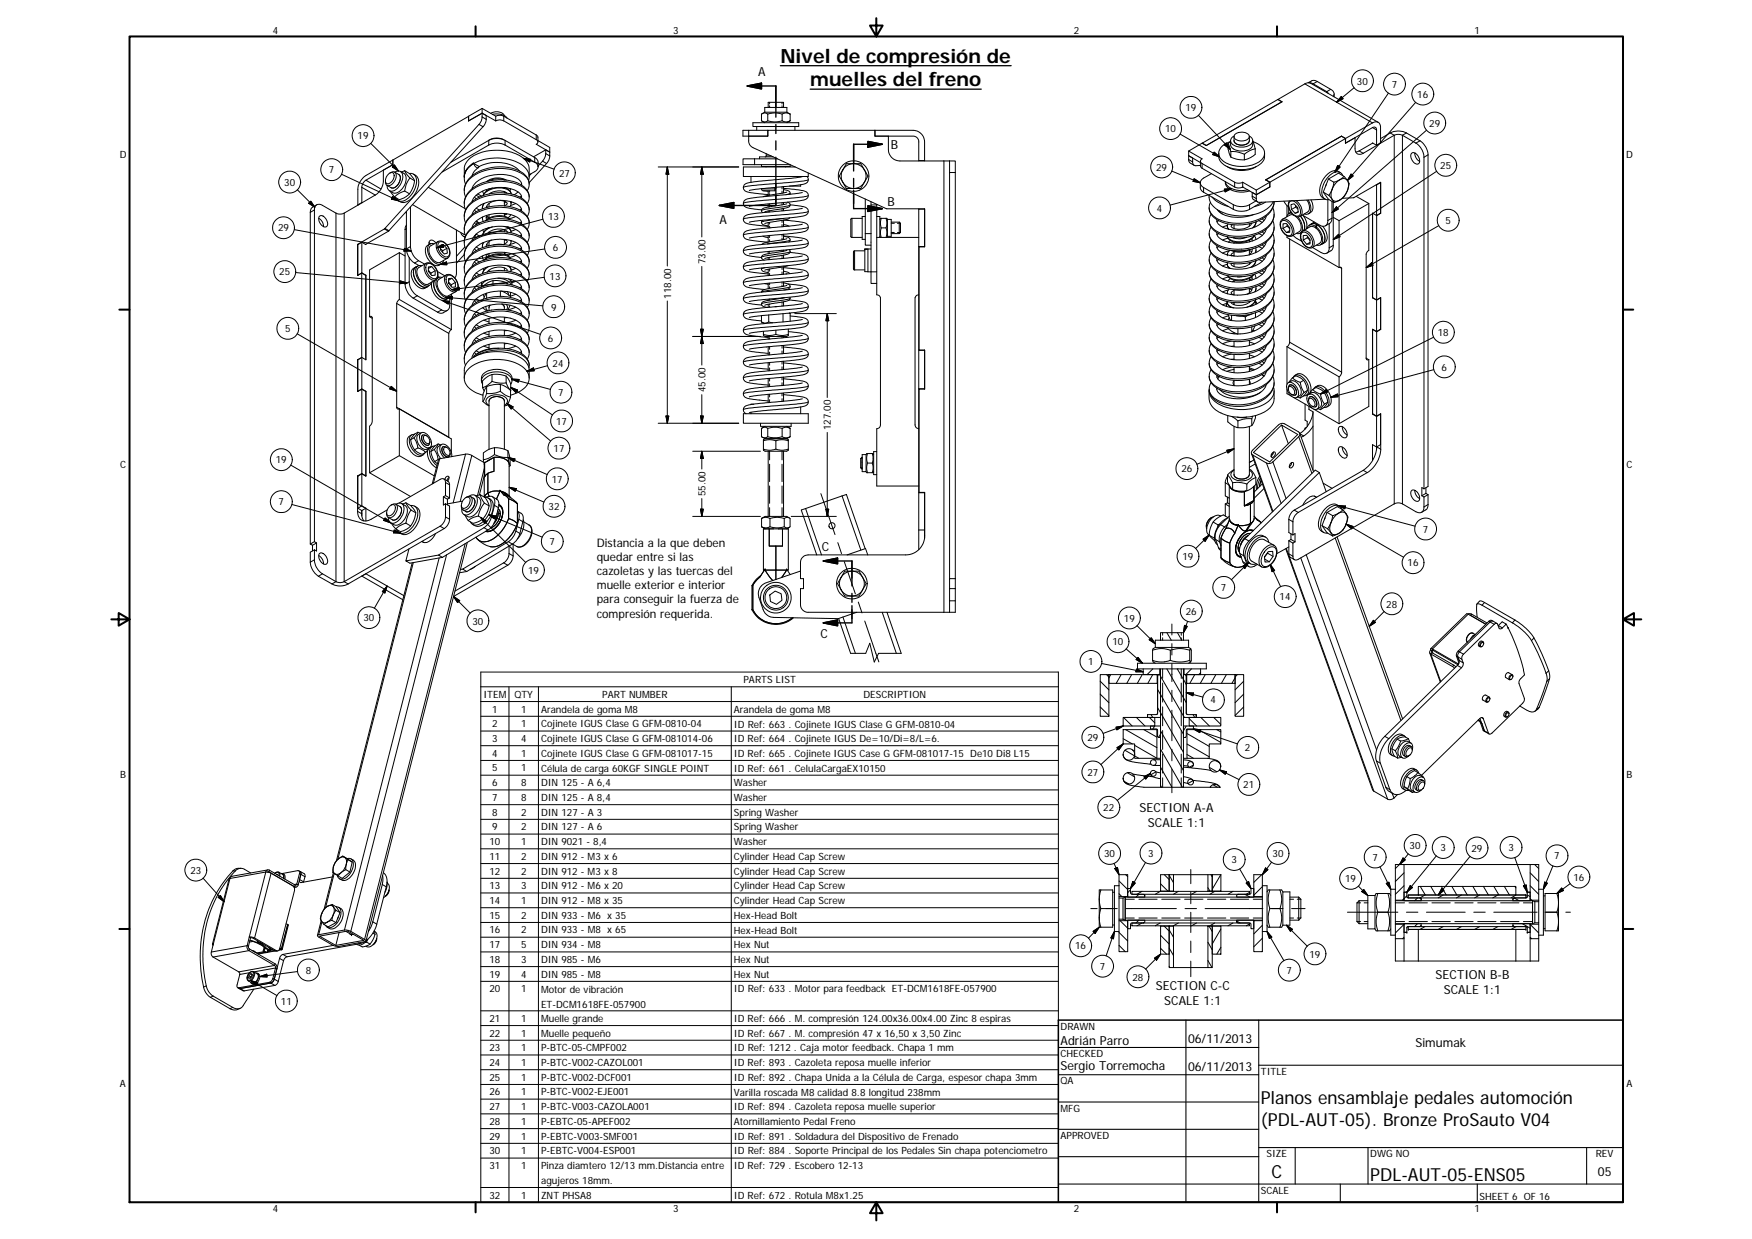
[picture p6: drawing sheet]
<svg xmlns="http://www.w3.org/2000/svg" width="420mm" height="297mm" viewBox="0 0 420 297" stroke-linecap="round" stroke-linejoin="round" font-family="sans-serif">
<defs><g id="words">
<g font-size="4.7">
<text x="187.2" y="15">Nivel de compresión de</text>
<text x="194.3" y="20.6">muelles del freno</text>
</g>
<g font-size="4.3">
<text x="302.4" y="264.7">Planos ensamblaje pedales automoción</text>
<text x="302.4" y="269.9">(PDL-AUT-05). Bronze ProSauto V04</text>
<text x="304.9" y="282.4">C</text>
<text x="328.6" y="283.3">PDL-AUT-05-ENS05</text>
</g>
<g font-size="3">
<text x="181.8" y="18.2">A</text>
<text x="213.7" y="35.6">B</text>
<text x="172.6" y="53.6">A</text>
<text x="212.9" y="49.4">B</text>
<text x="197.1" y="132.1">C</text>
<text x="196.8" y="153">C</text>
<text x="273.3" y="194.7">SECTION A-A</text>
<text x="275.3" y="198.3">SCALE 1:1</text>
<text x="277.2" y="237.3">SECTION C-C</text>
<text x="344.3" y="234.7">SECTION B-B</text>
<text x="346.3" y="238.3">SCALE 1:1</text>
<text x="279.2" y="240.9">SCALE 1:1</text>
<text x="254.3" y="250.5">Adrián Parro</text>
<text x="284.9" y="250.1">06/11/2013</text>
<text x="339.5" y="251.1">Simumak</text>
<text x="254.3" y="256.5">Sergio Torremocha</text>
<text x="284.9" y="256.6">06/11/2013</text>
<text x="383.2" y="281.9">05</text>
</g>
<g font-size="2.8">
<text x="143.1" y="131.1">Distancia a la que deben</text>
<text x="143.1" y="134.5">quedar entre si las</text>
<text x="143.1" y="137.9">cazoletas y las tuercas del</text>
<text x="143.1" y="141.3">muelle exterior e interior</text>
<text x="143.1" y="144.7">para conseguir la fuerza de</text>
<text x="143.1" y="148.1">compresión requerida.</text>
</g>
<g font-size="2.4">
<text x="65.4" y="8">4</text>
<text x="161.4" y="8">3</text>
<text x="257.5" y="8">2</text>
<text x="353.6" y="8">1</text>
<text x="325.4" y="20.3">30</text>
<text x="333.7" y="21.1">7</text>
<text x="339.9" y="23.5">16</text>
<text x="284.3" y="26.6">19</text>
<text x="85.8" y="33.4">19</text>
<text x="279.4" y="31.7">10</text>
<text x="342.7" y="30.4">29</text>
<text x="28.7" y="38">D</text>
<text x="78.9" y="41.6">7</text>
<text x="277.3" y="40.9">29</text>
<text x="345.4" y="40.5">25</text>
<text x="390" y="38">D</text>
<text x="68.2" y="44.6">30</text>
<text x="134.1" y="42.3">27</text>
<text x="131.4" y="52.8">13</text>
<text x="277.4" y="50.7">4</text>
<text x="346.6" y="53.7">5</text>
<text x="66.7" y="55.5">29</text>
<text x="132.6" y="60.2">6</text>
<text x="169.2" y="63.4" transform="rotate(-90 169.2 63.4)">73.00</text>
<text x="67" y="66">25</text>
<text x="131.8" y="67.1">13</text>
<text x="160.9" y="71.6" transform="rotate(-90 160.9 71.6)">118.00</text>
<text x="132.2" y="74.4">9</text>
<text x="68.4" y="79.6">5</text>
<text x="131.4" y="81.9">6</text>
<text x="344.8" y="80.6">18</text>
<text x="132.5" y="87.9">24</text>
<text x="345.7" y="88.8">6</text>
<text x="133.9" y="94.9">7</text>
<text x="169.2" y="94" transform="rotate(-90 169.2 94)">45.00</text>
<text x="133.4" y="101.8">17</text>
<text x="199.3" y="103.1" transform="rotate(-90 199.3 103.1)">127.00</text>
<text x="28.8" y="112.2">C</text>
<text x="66.2" y="111.1">19</text>
<text x="132.7" y="108.3">17</text>
<text x="283.3" y="113.3">26</text>
<text x="390.1" y="112.2">C</text>
<text x="132.3" y="115.7">17</text>
<text x="169.2" y="119" transform="rotate(-90 169.2 119)">55.00</text>
<text x="66.8" y="121.2">7</text>
<text x="131.6" y="122.3">32</text>
<text x="131.8" y="130.7">7</text>
<text x="341.2" y="127.7">7</text>
<text x="126.6" y="137.6">19</text>
<text x="283.6" y="134.3">19</text>
<text x="337.6" y="135.8">16</text>
<text x="292.8" y="141.7">7</text>
<text x="306.9" y="143.9">14</text>
<text x="87.2" y="149">30</text>
<text x="113.3" y="149.7">30</text>
<text x="269.5" y="149">19</text>
<text x="284.4" y="147.4">26</text>
<text x="332.5" y="145.7">28</text>
<text x="266.8" y="154.7">10</text>
<text x="261" y="159.4">1</text>
<text x="115.9" y="167.3">ITEM</text>
<text x="123.3" y="167.3">QTY</text>
<text x="144.4" y="167.3">PART NUMBER</text>
<text x="178.3" y="163.8">PARTS LIST</text>
<text x="207.1" y="167.3">DESCRIPTION</text>
<text x="118" y="170.8">1</text>
<text x="125" y="170.8">1</text>
<text x="129.8" y="170.9">Arandela de goma M8</text>
<text x="176" y="170.9">Arandela de goma M8</text>
<text x="290.3" y="168.7">4</text>
<text x="118" y="174.4">2</text>
<text x="118" y="177.9">3</text>
<text x="125" y="174.4">1</text>
<text x="125" y="177.9">4</text>
<text x="129.8" y="174.4">Cojinete IGUS Clase G GFM-0810-04</text>
<text x="129.8" y="177.9">Cojinete IGUS Clase G GFM-081014-06</text>
<text x="176" y="174.4">ID Ref: 663 . Cojinete IGUS Clase G GFM-0810-04</text>
<text x="176" y="177.9">ID Ref: 664 . Cojinete IGUS De=10/Di=8/L=6.</text>
<text x="260.8" y="177.6">29</text>
<text x="118" y="181.4">4</text>
<text x="118" y="185">5</text>
<text x="125" y="181.4">1</text>
<text x="125" y="185">1</text>
<text x="129.8" y="181.4">Cojinete IGUS Clase G GFM-081017-15</text>
<text x="129.8" y="185.1">Célula de carga 60KGF SINGLE POINT</text>
<text x="176" y="181.5">ID Ref: 665 . Cojinete IGUS Case G GFM-081017-15 De10 Di8 L15</text>
<text x="176" y="185">ID Ref: 661 . CelulaCargaEX10150</text>
<text x="260.8" y="185.9">27</text>
<text x="298.6" y="180">2</text>
<text x="28.8" y="186.5">B</text>
<text x="118" y="188.5">6</text>
<text x="125" y="188.5">8</text>
<text x="129.8" y="188.5">DIN 125 - A 6,4</text>
<text x="176" y="188.5">Washer</text>
<text x="298.2" y="188.9">21</text>
<text x="390.1" y="186.5">B</text>
<text x="118" y="192">7</text>
<text x="118" y="195.6">8</text>
<text x="125" y="192">8</text>
<text x="125" y="195.5">2</text>
<text x="129.8" y="192">DIN 125 - A 8,4</text>
<text x="129.8" y="195.5">DIN 127 - A 3</text>
<text x="176" y="192">Washer</text>
<text x="176" y="195.6">Spring Washer</text>
<text x="264.6" y="194.4">22</text>
<text x="117.4" y="202.6">10</text>
<text x="118" y="199.1">9</text>
<text x="125" y="199.1">2</text>
<text x="125" y="202.6">1</text>
<text x="129.8" y="199.1">DIN 127 - A 6</text>
<text x="129.8" y="202.6">DIN 9021 - 8,4</text>
<text x="176" y="199.1">Spring Washer</text>
<text x="176" y="202.6">Washer</text>
<text x="338" y="203.6">30</text>
<text x="45.6" y="209.5">23</text>
<text x="117.4" y="206.1">11</text>
<text x="117.4" y="209.7">12</text>
<text x="125" y="206.1">2</text>
<text x="125" y="209.7">2</text>
<text x="129.8" y="206.1">DIN 912 - M3 x 6</text>
<text x="129.8" y="209.7">DIN 912 - M3 x 8</text>
<text x="176" y="206.2">Cylinder Head Cap Screw</text>
<text x="176" y="209.7">Cylinder Head Cap Screw</text>
<text x="264.8" y="205.5">30</text>
<text x="275.3" y="205.4">3</text>
<text x="295.3" y="206.9">3</text>
<text x="305.2" y="205.5">30</text>
<text x="329.1" y="206.3">7</text>
<text x="345.4" y="204">3</text>
<text x="352.9" y="204.2">29</text>
<text x="361.7" y="204">3</text>
<text x="372.7" y="206">7</text>
<text x="117.4" y="213.2">13</text>
<text x="125" y="213.2">3</text>
<text x="129.8" y="213.2">DIN 912 - M6 x 20</text>
<text x="176" y="213.2">Cylinder Head Cap Screw</text>
<text x="322.6" y="211.5">19</text>
<text x="377.3" y="211.1">16</text>
<text x="117.4" y="216.7">14</text>
<text x="117.4" y="220.3">15</text>
<text x="125" y="216.7">1</text>
<text x="125" y="220.3">2</text>
<text x="129.8" y="216.7">DIN 912 - M8 x 35</text>
<text x="129.8" y="220.3">DIN 933 - M6 x 35</text>
<text x="176" y="216.7">Cylinder Head Cap Screw</text>
<text x="176" y="220.3">Hex-Head Bolt</text>
<text x="117.4" y="223.8">16</text>
<text x="117.4" y="227.3">17</text>
<text x="125" y="223.8">2</text>
<text x="125" y="227.3">5</text>
<text x="129.8" y="223.8">DIN 933 - M8 x 65</text>
<text x="129.8" y="227.3">DIN 934 - M8</text>
<text x="176" y="223.8">Hex-Head Bolt</text>
<text x="176" y="227.3">Hex Nut</text>
<text x="257.9" y="227.6">16</text>
<text x="73.3" y="233.4">8</text>
<text x="117.4" y="230.8">18</text>
<text x="125" y="230.8">3</text>
<text x="129.8" y="230.8">DIN 985 - M6</text>
<text x="176" y="230.8">Hex Nut</text>
<text x="263.7" y="232.5">7</text>
<text x="308.5" y="233.4">7</text>
<text x="314" y="229.6">19</text>
<text x="117.4" y="234.4">19</text>
<text x="117.4" y="237.9">20</text>
<text x="125" y="234.4">4</text>
<text x="125" y="237.9">1</text>
<text x="129.8" y="234.4">DIN 985 - M8</text>
<text x="129.8" y="238">Motor de vibración</text>
<text x="176" y="234.4">Hex Nut</text>
<text x="176" y="237.9">ID Ref: 633 . Motor para feedback ET-DCM1618FE-057900</text>
<text x="271.6" y="235.1">28</text>
<text x="67.4" y="240.9">11</text>
<text x="117.4" y="245">21</text>
<text x="125" y="245">1</text>
<text x="129.8" y="241.6">ET-DCM1618FE-057900</text>
<text x="129.8" y="245">Muelle grande</text>
<text x="176" y="245.1">ID Ref: 666 . M. compresión 124.00x36.00x4.00 Zinc 8 espiras</text>
<text x="117.4" y="248.5">22</text>
<text x="125" y="248.5">1</text>
<text x="129.8" y="248.6">Muelle pequeño</text>
<text x="176" y="248.6">ID Ref: 667 . M. compresión 47 x 16,50 x 3,50 Zinc</text>
<text x="254.3" y="246.8">DRAWN</text>
<text x="117.4" y="252">23</text>
<text x="117.4" y="255.6">24</text>
<text x="125" y="252">1</text>
<text x="125" y="255.6">1</text>
<text x="129.8" y="252">P-BTC-05-CMPF002</text>
<text x="129.8" y="255.6">P-BTC-V002-CAZOL001</text>
<text x="176" y="252.1">ID Ref: 1212 . Caja motor feedback. Chapa 1 mm</text>
<text x="176" y="255.6">ID Ref: 893 . Cazoleta reposa muelle inferior</text>
<text x="254.3" y="253.4">CHECKED</text>
<text x="302.4" y="257.6">TITLE</text>
<text x="28.8" y="260.7">A</text>
<text x="117.4" y="259.1">25</text>
<text x="117.4" y="262.6">26</text>
<text x="125" y="259.1">1</text>
<text x="125" y="262.6">1</text>
<text x="129.8" y="259.1">P-BTC-V002-DCF001</text>
<text x="129.8" y="262.6">P-BTC-V002-EJE001</text>
<text x="176" y="259.2">ID Ref: 892 . Chapa Unida a la Célula de Carga, espesor chapa 3mm</text>
<text x="176" y="262.7">Varilla roscada M8 calidad 8.8 longitud 238mm</text>
<text x="254.3" y="259.9">QA</text>
<text x="390" y="260.7">A</text>
<text x="117.4" y="266.1">27</text>
<text x="117.4" y="269.7">28</text>
<text x="125" y="266.1">1</text>
<text x="125" y="269.7">1</text>
<text x="129.8" y="266.1">P-BTC-V003-CAZOLA001</text>
<text x="129.8" y="269.7">P-EBTC-05-APEF002</text>
<text x="176" y="266.2">ID Ref: 894 . Cazoleta reposa muelle superior</text>
<text x="176" y="269.7">Atornillamiento Pedal Freno</text>
<text x="254.3" y="266.5">MFG</text>
<text x="117.4" y="273.2">29</text>
<text x="125" y="273.2">1</text>
<text x="129.8" y="273.2">P-EBTC-V003-SMF001</text>
<text x="176" y="273.2">ID Ref: 891 . Soldadura del Dispositivo de Frenado</text>
<text x="254.3" y="273.1">APPROVED</text>
<text x="117.4" y="276.8">30</text>
<text x="117.4" y="280.3">31</text>
<text x="125" y="276.8">1</text>
<text x="125" y="280.3">1</text>
<text x="129.8" y="276.8">P-EBTC-V004-ESP001</text>
<text x="129.8" y="280.3">Pinza diamtero 12/13 mm.Distancia entre</text>
<text x="176" y="276.8">ID Ref: 884 . Soporte Principal de los Pedales Sin chapa potenciometro</text>
<text x="176" y="280.3">ID Ref: 729 . Escobero 12-13</text>
<text x="303.8" y="277.4">SIZE</text>
<text x="328.6" y="277.4">DWG NO</text>
<text x="382.7" y="277.4">REV</text>
<text x="117.4" y="287.3">32</text>
<text x="125" y="287.3">1</text>
<text x="129.8" y="283.8">agujeros 18mm.</text>
<text x="129.8" y="287.3">ZNT PHSA8</text>
<text x="176" y="287.4">ID Ref: 672 . Rotula M8x1.25</text>
<text x="302.4" y="286.2">SCALE</text>
<text x="354.8" y="287.7">SHEET 6 OF 16</text>
<text x="65.4" y="290.7">4</text>
<text x="161.4" y="290.7">3</text>
<text x="257.5" y="290.7">2</text>
<text x="353.6" y="290.7">1</text>
</g>
</g></defs>
<g fill="none" stroke="#000" stroke-width=".24">
<path d="M313.8 19.8l1.1 .3M315.9 19.5l-1-.2-1.2 .5M315.9 19.5l-1 .6M315.9 19.5l3.2 1.9M88.9 34.4l6.7 6.6M94.2 38.4l-6.5 3.7-.7 .6a4.1 4.1 0 0 0-1.2 2.8v3.6M94.2 38.4v1.1l-6.5 3.7a2.13 2.13 0 0 0-.9 1.7M94.2 38.4v1.1l-2.3 1.3v2.6a4.2 4.2 0 0 1-1.9 3.4M94.6 39.5l1 1.5-1.5-1zM112.4 27.9v1.1l3.2-1.9 3.3 1.9M113.6 39a4.4 4.4 0 0 0-2.3 3.6M113.6 39.2l1.3 .7a.58 .58 0 0 1-.6 .3 .58 .58 0 0 1-.5-.5z"/>
<path d="M113.6 39.2l-1.3 1-.5 .7-.4 .9M114.9 40a9.1 9.1 0 0 1 9.2 .5l.5 .5M114.9 29.8l-22.6 25M114.9 29.8l.9 .6M115.6 28a2.63 2.63 0 0 1-.7 1.8M115.6 26l-21.4 12.4M115.6 28l1 .6M115.6 26l3.3 1.9M115.6 26v2M115.8 30.4l-22.5 24.9M116.6 28.6l-.3 1.1-.5 .7M116.6 27.7v.9"/>
<path d="M117.2 34.8l.3-.2a4.4 4.4 0 0 1 3.6 .2M117.2 33.7v1.1M117.2 33.7a4.3 4.3 0 0 1 3.9 0M117.2 33.7l-9 5.2M117.2 34.8l-11.1 6.4M117.7 27.2a2.36 2.36 0 0 1 3.2 .5M118.1 27.4a3.5 3.5 0 0 1 3.5 .9M118.9 27.9v1.1M118.9 27.9a2.27 2.27 0 0 1 1.9 0M118.9 29a2.08 2.08 0 0 1 1.9 0M120.8 27.9v1.1M120.8 27.9l7.8 4.5"/>
<path d="M120.8 29l7.8 4.5M120.8 33.5l-1.2-.4a3.3 3.3 0 0 0-2.4 .5M121.1 33.7v1.1M121.1 33.7l7.1 4.1M121.1 34.8l7.1 4.1M125.5 38l1.8 .2-.3 .6zM125.5 38l7.4 2.6M128.2 38.9a1.2 1.2 0 0 1 .8 1.1 1.2 1.2 0 0 1-.8 1.1l-1.3 .8M128.2 37.8l.8 .7v1.5M128.2 37.8v1.1M128.6 33.5a.58 .58 0 0 1 .4 .5 .58 .58 0 0 1-.4 .6l3.2 1.9-.9-.6M128.6 32.4v1.1"/>
<path d="M128.6 32.4l.4 .4v1.2M129 33.7l2.8 1.6v2.1M130.1 38.6l-1.1 1.2M130.1 38.6l1 .6M130.9 35.9v.9M130.9 35.9l-2.9 1.7M130.9 36.8l.9 .6M130.9 36.8l-.2 .9-.6 .9M131.1 39.2l-4.2 4.6M131.8 37.4a2.63 2.63 0 0 1-.7 1.8M179.5 31.2h4.7M179.5 31.2h-1.3v1.4h1.3"/>
<path d="M179.5 31.2v1.4M180.6 29.4h10.9v.9h-10.9zM181 38.1h5.4M181 38.1h-2.8v1.4h2.8M181 38.1v1.4M181 39.5h8.5M181.5 30.3v.9M182.6 39.5v.4h6.9v-.4M182.7 29l.7 .4M183.4 25.8h5.3v1.1h-5.3zM183.4 26.9l-.7 .4M183.5 39.9l.2 .1"/>
<path d="M183.8 37.4h1.1M183.8 37.4l-.3 .2M183.8 36.9v.5M184.1 27.3l-.7-.2-.8 .2v1.7l.8 .2 .7-.2M184.1 29l1.7 .2 1.8-.2M184.1 27.3v1.7M184.1 27.3l1.7-.2 1.8 .2M184.1 31.2v1.4h-4.6M184.2 25.8v-1.3h3.7v1.3M184.6 24.5v.4M184.6 25.4v.4M185.4 37.6h-3.3v.5"/>
<path d="M187.5 24.5v.4M187.5 25.4v.4M187.6 29l.9 .2 1-.2M187.6 27.3v1.7M187.6 27.3l.9-.2 1 .2M188.6 39.9l-.2 .1M188.7 26.9l.8 .4M189.5 29l-.8 .4M189.5 27.3v1.7M190.6 30.3v.9M204.7 39.2a2.84 2.84 0 0 0-2.6 1.5M204.7 39.2h-1.3a.44 .44 0 0 0-.6 .4l-.7 1.1"/>
<path d="M204.7 39.2a2.89 2.89 0 0 1 2.6 1.5M204.7 39.2h1.3a.46 .46 0 0 1 .7 .4l.6 1.1M209.8 31.2v1.4h3.3v3.2a2.74 2.74 0 0 0 2.7 2.8h10.6M209.8 31.2h-25.6v1.4h-4.7v1.2a1.73 1.73 0 0 0 1.1 1.6l31.9 14.6 9.3 .1v9.1h-1.4v24.7h1.4v9.4h-1.4v24.7h1.4v10.4a4.5 4.5 0 0 1-4.6 4.6h-23.4a1.87 1.87 0 0 0-1.8 1.9v3.8h.7v2.4h-.7v3.8a1.8 1.8 0 0 0 1.8 1.9h32.6M209.8 31.2h9.2a2.81 2.81 0 0 1 2.7 2.8v4.6M209.9 31.2v1.4h9.1a1.32 1.32 0 0 1 1.3 1.4v4.5M221.7 38.5l-1.4 .1M226.4 38.6h1.3M226.4 38.6v108.2M227.7 38.6v2.8M227.7 38.6h1.4v2.8M283 32.2l9.5 5.4"/>
<path d="M285.1 38.2l.2 .8 1.1 .6M285.1 37.3l2.8 1.7M285.1 38.2l.9 .6M285.1 36.2l3.2 1.9a.6 .6 0 0 0-.4 .5 .6 .6 0 0 0 .4 .6M285.1 36.2v2M286 37.9v.9M286 38.8a.78 .78 0 0 0 .8 .9h1.1M287.4 27.6l7.6 8.2M287.9 38.6v1.3l.4 .4M288.3 39.2v1.1M288.3 39.2l7.8 4.5M288.3 34.3l18.1-10.4 1 .5-18.1 10.5"/>
<path d="M288.3 34.3l1 .6M288.3 34.3v.1M289.3 34.9l-1-.6-3.2 1.9M291.2 36.5l1.3 1.1-1.7-.5zM292.3 36.7a3.2 3.2 0 0 0 2.7 3.5 8.2 8.2 0 0 0 7.5-1.1l.7-1.1 .1-1.3M293.6 34.7l.5-.4 .9 1.5zM294.2 39.9a6.9 6.9 0 0 0 7.1 0M294.5 34.4l.7 1.9M294.5 34.4v1.3l.7 2v-1.4M295.1 33.7v1a2.51 2.51 0 0 0 3 1.5 2.15 2.15 0 0 0 2.3-1.5v-1M295.2 36.3l1.2 .1 2 .6M295.2 37.7l1.6 .5 1.6 .1"/>
<path d="M295.9 32.7v1a2.11 2.11 0 0 0 3 .9l.7-.7v-1.2M296 32.6a1.19 1.19 0 0 0-.9 1.2 1.19 1.19 0 0 0 1 1.1 3.6 3.6 0 0 0 4.2-.7 1.12 1.12 0 0 0-.7-1.6M296.1 32.3a2.39 2.39 0 0 1 3.5 .2 1.46 1.46 0 0 1-1.9 1.3 1.48 1.48 0 0 1-1.7-1.2zM298.4 37v1.3M300.4 33.8l.6 1.9M300.5 34a3.3 3.3 0 0 1 2.7 2.9 3.8 3.8 0 0 1-3.4 2.8 7.3 7.3 0 0 1-7.1-1.7 2.35 2.35 0 0 1 1.3-3.6l1.1-.5-.6 .5M301 35.7l-1.3 .4-1.3 .9M301 35.7v1.3l-1 .7-1.6 .6M306.5 23.8v.1M306.5 23.8l1 .6-18.2 10.5M312.9 20.1l.9-.3 .5 .2 16.2 9.3M312.9 20.1l-6.4 3.7"/>
<path d="M312.9 20.1l16.3 9.4M314.9 20.1l3.3 1.9 .3 .4M319.1 21.4l-.9 .6v.2M319.1 21.4a1.12 1.12 0 0 1 .6 1.7M319.9 22.5v.7M320.8 39.7l.6 .3-1.3 1.3zM321.7 23.1l.4 .6-1.6 .8zM321.7 32.7l1 .5M321.7 32.6l1 .6M321.7 32.6v.1M321.7 32.6l-18.2 10.5 1 .6M322.7 34.3h.1"/>
<path d="M322.7 33.2l-18.2 10.5-.9-.5M322.7 33.2v1.1l2.3-1.3v2.6a1.19 1.19 0 0 0 .6 1.3 1.19 1.19 0 0 0 1.3-.2M324.7 21l-4.2 3.5M325.9 36.2l-.7 .2M325.9 36.2l1 .5M329.2 29.5l-6.5 3.7M329.2 29.5a1.18 1.18 0 0 1 1.3-.2 1.18 1.18 0 0 1 .6 1.3v3.7l-1 .5-.9-.5M329.2 30.6l.9 .6M329.2 34.3l-3.3 1.9M330.1 31.2v3.6M330.1 31.2a.6 .6 0 0 0-.3-.7 .6 .6 0 0 0-.6 .1l-6.5 3.7M333 22.3l-12.9 19"/>
<path d="M333.4 31.9a4.2 4.2 0 0 1 3.9 0M333.4 31.9l-2.3 1.3M333.4 31.9l1 .5M334.4 32.4a2.37 2.37 0 0 1 1.9 0M334.4 32.4v88.4M334.4 32.4l-7.5 4.3M336.3 32.4l3.2 1.9M336.3 32.4v88.4M337.3 31.9l3.2 1.9M337.3 31.9l-1 .5M338.6 36.7a1.73 1.73 0 0 1 1.9 2 .74 .74 0 0 1-.7 .7 .74 .74 0 0 1-.8-.5l-.1-.1a1.61 1.61 0 0 1-.3-2.1zM339.3 36.7l.2 1 1 1"/>
<path d="M339.5 24.5l-16.4 18.8M339.5 34.3a4.4 4.4 0 0 1 2 3.4M340.5 33.8l-1 .5M340.5 33.8a4.4 4.4 0 0 1 2 3.3M341.5 37.7v79.5l-.5-.3v2M342.1 31.2l-22.7 19.8M342.5 37.1l-1 .6M342.5 37.1v79.5l-1 .6M70.6 55.1l28 5.1M71.3 45.5l4.2 4.2M74 48.7l.5-.5 1 1.5zM74.4 50.9v79.5"/>
<path d="M75.4 50.3l-1 .6M75.4 50.3a1.17 1.17 0 0 1 .6-1.2 1.17 1.17 0 0 1 1.3 .1l3.3 1.9M75.4 50.3v79.6M76 49.1l-1.3 .8-.3 1M76.4 52.3a2.26 2.26 0 0 1 1.2 2.1M76.6 51.9a1.3 1.3 0 0 1 1.8 1 .89 .89 0 0 1 .2 .9 .89 .89 0 0 1-.8 .6 2.03 2.03 0 0 1-1.2-2.5zM80.6 51.1a2.17 2.17 0 0 0 1.9 0M80.6 51.1v88.3M81.9 41.8l13.7 6.3M82.5 51.1v88.3M85.8 58.6v7.4l1-.5 .9 .5v20.3M85.8 58.6h.1"/>
<path d="M85.8 49.1l.1 .1M86.8 48.6l-1 .5M86.8 44.9l3.2 1.9M86.8 58.1l.9 .5M86.8 44.9v3.7M86.8 58.1v35.1M86.8 58.1l-1 .6v7.3M86.8 48.6h.1M87.7 43.2l3.7 2.1M90 46.8l-7.5 4.3M92.2 54.9l.9 .5M92.2 54.9l-6.4 3.7"/>
<path d="M92.3 54.8l-.1 .1M92.3 54.8l1 .5M92.8 44.5l1 .5a2.06 2.06 0 0 0 2.2-2.2l-.1-.7-1.3-.8a1.22 1.22 0 0 1 1.6-.1 1.22 1.22 0 0 1 .4 1.5 3.4 3.4 0 0 1-2.9 3.1 1.23 1.23 0 0 1-.9-1.3M93.1 55.4l-5.4 3.2M93.2 41.7a.76 .76 0 0 1 1.1-.2 .76 .76 0 0 1 .2 1 1.58 1.58 0 0 1-1.9 1.4 1.85 1.85 0 0 1 .6-2.2zM93.3 55.3l-.2 .1M93.5 41.5a.94 .94 0 0 1 1.3-.1 .94 .94 0 0 1 .2 1.3l-.2 .5a1.6 1.6 0 0 1-2.2 1.1l-.2-1M93.6 45.8l1 1.4M94.1 47.1l1.5 1-1.7-.4zM96 41.1l.9 .5a2.9 2.9 0 0 1-.8 4 1.7 1.7 0 0 1-1.9 .6l-.8-.5M97 59.5l1.6 .7h-1.7zM97.1 40.9l1.1 .7"/>
<path d="M97.1 45.8l1.1 .7M97.1 40.9l1.2 1.8M97.1 45.8l-1.4 .6-1.1 .8M97.1 40.9l-.8 .4M97.1 55v13.1M97.2 50.9l.3 .2M97.5 50.7v9M97.5 54l-.4 1M97.5 59.7v.3a4.3 4.3 0 0 0 1.9 3.1M97.5 54.8l-.4 .2M98.2 46.5l-1.3 1-1.1 .4-1.2-.7M98.2 41.6l1.2 1.7"/>
<path d="M98.2 41.6a1.56 1.56 0 0 1 1.7 2 5.3 5.3 0 0 1-3.5 4.7 1.27 1.27 0 0 1-1.5-1M98.3 42.7l1.1 .6M98.3 42.7l-.8 1.4-.4 1.7M98.4 59.1a4.5 4.5 0 0 0 2 3.4M98.4 49.6v9.5M98.4 59.1l-.9 .6M98.9 49.1l12.6 7.2M99.2 41.7a2.66 2.66 0 0 1 .8 3.9 3.8 3.8 0 0 1-3.8 2.9l-.7-.4M99.4 43.3l-.2 1.3-1 1.9M102.7 44.9l8.8 5.1M102.9 58.2l.3 .2M103.1 58.5a1.96 1.96 0 0 0-.8 2.9l.3 .6a2.44 2.44 0 0 0 2.7 1.6l.5-.3"/>
<path d="M104.1 58.5a1.27 1.27 0 0 0-1.4 .3 1.27 1.27 0 0 0-.1 1.5 3.4 3.4 0 0 0 3 3.1l.5-.4 .3-.6M104.5 58.2a.89 .89 0 0 0-.7-.6 .89 .89 0 0 0-.9 .4v.6M104.7 59.4l1.5-.8 .2 .7zM105.1 57.9a2.29 2.29 0 0 0 .3 3.1 1.73 1.73 0 0 0 2 .9M105.1 57.9a2.23 2.23 0 0 1 2.6 1.8l.2 1.2-.1 .5-.4 .5M105.1 57.9l-1.8 1a2.07 2.07 0 0 0 .2 2.9 1.9 1.9 0 0 0 2.1 1.1l1.8-1M105.2 58.2a1.49 1.49 0 0 1 2.1 .9 1.62 1.62 0 0 1-.1 2.5 2.58 2.58 0 0 1-2-3.4zM105.5 58.8l.8-.2 .9 .9 .1 1.2-.8 .2-.8-.9zM105.7 59.6l.5 .5M106.3 58.6l-.7 .4M107.2 59.5l-1 .6M109.5 55.1v10.6l-.4 .9"/>
<path d="M110.5 55.8l.5 .7 .6 .3M111.1 56.6l.4 .3M111.3 42.5a4.5 4.5 0 0 1 3.6-3.9 11.4 11.4 0 0 1 10.9 1.5 2.88 2.88 0 0 1 1 3.2M111.3 42.4v-1.9a4.6 4.6 0 0 1 3.8-3.8 11.7 11.7 0 0 1 10.5 1.3 3.3 3.3 0 0 1 1.3 2.5v1.9M111.4 41.8l-.1 1.1 .3 1.3M111.5 59.2l-2 2.2M112 40.6l-.6 1.2M113.3 45v.1M113.8 59.7l.4 .4M113.8 50.3l.4 .5M113.8 53.5l.4 .4M113.8 56.6l.4 .4"/>
<path d="M113.8 47.2l.4 .5M114.2 46.8l.8 .4M114.2 59.2l.8 .5M114.2 56.1l.8 .5M114.2 53l.8 .5M114.2 49.9l.8 .4M114.2 56.2l-.4 .4M114.3 53.8l.1-.7-.1 .7M114.6 46.5l1 .5M114.7 40.2a3.5 3.5 0 0 0-1.5 1.9M114.9 53.4l-.1 .1M115.7 52.2v-.2l.2 1.1"/>
<path d="M115.7 45.8l.3 .7M115.8 55.1l.2 .5M115.9 58.2l-.2 1.2M115.9 58.1l-.2 1M116 48.8l-.3 1.3M116.1 48.7l-.4 1.2M116.6 52.1l.6 .2M116.6 45.5l.1 .3M116.6 54.8l.1 .1M116.7 51.8l.6 .4M116.7 49.5l.3 .2M116.7 58.6l.5 .3"/>
<path d="M116.8 51.6l-.2 .6 .1 .4M117.1 54.6v.1M117.3 45.3v.1M117.3 48.8v.8M117.3 51.5v.8M117.3 55.6v.2M117.3 57.9v1M118 57.6l-1.1 .7-.3 .8M118.1 54.4a3.3 3.3 0 0 0-2.4 1.9 2.59 2.59 0 0 1 1.5-1.7M120.8 54.3a1.85 1.85 0 0 1 1.8 1.3M120.8 58.7l-1.2-.2-1.4 .2M120.8 45a1.86 1.86 0 0 1 1.8 1.5 2.56 2.56 0 0 0-2.9-1.4 4.3 4.3 0 0 0-3.8 1.8 3.4 3.4 0 0 1 2.2-1.8"/>
<path d="M121 48.2h.1M121 51.3h.5l-.5 .3M121 45h.1M121 48.2v1.1a.5 .5 0 0 0 .5-.2 .5 .5 0 0 0-.1-.6 3.7 3.7 0 0 0-4.8 1.1v.2M121 46v.2M121 51.2v.6M121 55.1v.5M121 57.4v1.3M121 43.2a5.1 5.1 0 0 0-4 .2M121 46l.3 .3M121.1 57.4l.6 .5-.7 .6M121.1 45h.1"/>
<path d="M121.3 48.4l-.3 .3M121.3 57.5l-.3 .1M121.4 43.2a4.5 4.5 0 0 0-4.7 .3M121.5 46.3l-.1-.1a3.9 3.9 0 0 0-4.1 .3M121.6 45.1l-.1 .1M121.6 55.6h.1a3 3 0 0 0-3.7-.3l-1 .6M121.7 54.4a1.35 1.35 0 0 1 .8 1.4M121.9 54.4l-.1 .1M122.2 52.6a5.1 5.1 0 0 0-5.6 .3M122.3 52.6a4.6 4.6 0 0 0-5.8 .2l-.1 .2M122.4 48.3l.2 .5M122.5 48.4v.7l-.2 .4"/>
<path d="M122.5 51.5l-.7 .7M122.5 45.2l-.2 .5M122.6 57.9l-.1-.2v.5l-.4 .6M122.7 48.4l-.2 .2M123.7 58.1l-1.4 .5M123.7 55l-1.2 .4M123.7 48.8l-1.2 .5M123.7 51.9l-1.6 .5M124.2 46l-.9 .7M125.1 56.8a2.43 2.43 0 0 0-2.3-2.1 9.2 9.2 0 0 0-9 1.9l-.6 1.1M125.1 59.9a2.44 2.44 0 0 0-2.3-2.1 9.1 9.1 0 0 0-9.1 2l-.5 1M125.1 47.5a2.53 2.53 0 0 0-2.5-2.2 9.2 9.2 0 0 0-8.9 2.1l-.5 .9"/>
<path d="M125.1 50.6a2.2 2.2 0 0 0-2-2.1 9.5 9.5 0 0 0-9.3 1.8l-.6 1.2M125.1 53.7a2.19 2.19 0 0 0-2-2 9.2 9.2 0 0 0-9.4 1.9l-.5 .9M125.1 59.4l-.4 .3M125.1 56.3l-.4 .3M125.1 53.2l-.4 .3M125.1 50.1l-.4 .2M125.1 47l-.4 .2M125.1 43.9v.5M125.1 44.2a2.88 2.88 0 0 0-2.6-2.1 9.2 9.2 0 0 0-8.7 2.1l-.6 1M125.1 44.1v.1M126.5 58.1a3.2 3.2 0 0 0-1.7-4.6 11.1 11.1 0 0 0-12.3 1.8 4 4 0 0 0-.9 4.4M126.5 55a3.2 3.2 0 0 0-1.7-4.6 11.3 11.3 0 0 0-12.1 1.5 4.1 4.1 0 0 0-1.1 4.7"/>
<path d="M126.5 48.8a3.2 3.2 0 0 0-1.7-4.6 11.1 11.1 0 0 0-12.3 1.8 4 4 0 0 0-.9 4.3M126.5 45.7a3.2 3.2 0 0 0-1.7-4.6 11.2 11.2 0 0 0-12.3 1.7 4.1 4.1 0 0 0-.9 4.4M126.5 51.9a3.2 3.2 0 0 0-1.7-4.6 11.4 11.4 0 0 0-12.1 1.5 4.1 4.1 0 0 0-1.1 4.7M126.9 50.3a4.1 4.1 0 0 0-3.4-3.2 11.8 11.8 0 0 0-11.1 2.2l-.7 1.1-.4 1.5M126.9 56.6a4 4 0 0 0-3.4-3.3 11.7 11.7 0 0 0-11.1 2.2l-.8 1.4-.3 1.2M126.9 53.5a3.6 3.6 0 0 0-2.8-3.1 11.8 11.8 0 0 0-11.7 2l-.8 1.4-.3 1.2M126.9 47.2a4.1 4.1 0 0 0-3.4-3.2 11.8 11.8 0 0 0-11.1 2.2l-.8 1.4-.3 1.2M126.9 44.2a3.6 3.6 0 0 0-2.8-3.1 11.8 11.8 0 0 0-11.7 2l-.8 1.4-.3 1.2M126.9 59.7a4.1 4.1 0 0 0-3.4-3.3 11.8 11.8 0 0 0-11.1 2.3l-.7 1.1-.4 1.4M127.4 41.6l-.5 .6M130.2 52.6l-25.5 6.8M130.7 59.7l-25.3 3.7"/>
<path d="M157.8 40h19.4M160 40v23.8M160 40l.4 1.8h-.7zM168.3 40l.4 1.8h-.7zM168.3 40v16.8M180.1 42.3v1.4M182.6 45.2a1.1 1.1 0 0 0 1.4 .6h.2M182.6 50.5l1-.3 4.1-.6a7 7 0 0 1 4.4-.2 1.37 1.37 0 0 1 1.6 1.9 9.8 9.8 0 0 1-4.8 1l-6.4 .6-2.8 .4M182.6 45.3h3.3M182.9 52.8a.66 .66 0 0 0-.2 .8 .66 .66 0 0 0 .7 .4l.8 .2M183 56.6l1.2 .4M183.1 45.7h2.8"/>
<path d="M184.2 45.7v1.1M184.2 48.9v.7M184.2 50.6v.2M184.2 53.4v1.3M184.2 56.5v1.5M184.6 45.7v.4M184.6 46.4v.4M184.6 48.9v.2M184.6 49.4v.2M184.6 50.5v.1M184.6 50.7v.1M184.6 53.3v.4"/>
<path d="M184.6 54.2v.4M184.6 56.5v.5M184.6 57.5v.5M185.9 44.9v.8v-.8M187.5 44.8v.5M187.5 45.8v.5M187.5 48.6v.2M187.5 48.9v.2M187.5 50v.2M187.5 50.4v.2M187.5 52.8v.5M187.5 53.8v.6"/>
<path d="M187.5 56.2v.4M187.5 57.1v.4M187.5 60v.1M187.8 52.4l-4.6 .6-.6 .3M187.9 45.2l1.3 .1a9.4 9.4 0 0 1 4.4 .9 1.13 1.13 0 0 1 0 1.3 1.13 1.13 0 0 1-1.1 .5l-12.8 1.5M187.9 56.6l1.3 .1a9.6 9.6 0 0 1 4.4 .9 1.14 1.14 0 0 1 .1 1.3 1.14 1.14 0 0 1-1.2 .5l-12.8 1.5M187.9 44.7v1.5M187.9 48.6v.4M187.9 50v.5M187.9 52.8v1.5M187.9 56.2v1.2M187.9 60v.2"/>
<path d="M187.9 45.4l1.4 .5 .1 .7M187.9 53.8l1.3 .4M187.9 56.6l.5 .1a.77 .77 0 0 1 .9 .3 .77 .77 0 0 1 0 .9l-.1 .1M188 52.7l1.7 .2a6.9 6.9 0 0 1 3.9 .9 1.19 1.19 0 0 1 0 1.3 1.19 1.19 0 0 1-1.2 .5l-12.7 1.5M188.7 46.1l-5.7 1.1M188.7 48.9l-3.1 .5a4.7 4.7 0 0 0-3 .9l.3 .7M188.7 57.2l-3.2 .6a5.6 5.6 0 0 0-2.8 .8M188.9 48.5a.68 .68 0 0 1 .6 .7 .68 .68 0 0 1-.8 .6l-5.3 1M189.2 59.8a.66 .66 0 0 1 .2 .8 .66 .66 0 0 1-.7 .4l-5.3 1M189.4 52.2a11.3 11.3 0 0 1-4.6 1.1l-1.4 .3M189.5 46.3l-1 .4M189.5 57.5l-1.1 .4-4.4 .6"/>
<path d="M190.7 40h-12.4v2.3h15.5v-.8M192 44.3v.3h-2.7M192 42.3v.1M192.4 42.3l-2.6 .5-6.8 .5a11.6 11.6 0 0 0-4.4 .9 1.12 1.12 0 0 0-.2 1.3 1.12 1.12 0 0 0 1.2 .6l4.6 .6M192.4 53.7l-3 .5-6.8 .6a7.9 7.9 0 0 0-4.1 .9 1.2 1.2 0 0 0 0 1.4 1.2 1.2 0 0 0 1.3 .5l4.3 .5M192.4 46.1l-2.8 .5-7.2 .6a7 7 0 0 0-4 1 1.16 1.16 0 0 0 .1 1.2 1.16 1.16 0 0 0 1.1 .5l3.1 .4M192.4 49.9l-2.2 .4-7.2 .7a8.2 8.2 0 0 0-4.6 1 1.16 1.16 0 0 0 .1 1.2 1.16 1.16 0 0 0 1.1 .5l4.6 .6M192.4 57.6l-10 1.1a8.2 8.2 0 0 0-3.8 .8 1.15 1.15 0 0 0-.1 1.2 1.15 1.15 0 0 0 1.1 .6l.7 .1a5.2 5.2 0 0 0 3.6-.1l4.3-.6 1.3-.4M193.5 42.3a1.17 1.17 0 0 1 .2 1.4 1.17 1.17 0 0 1-1.3 .5l-10.2 1.1-2.5 .4M193.8 50.7l-1.3 .3-11.1 1-2.8 .4-.3 .2M193.8 46.9l-1 .3-1.5 .2-11 .9-1.6 .2-.4 .3M193.8 43.1l-2.3 .4-11.2 1-2 .5"/>
<path d="M193.8 58.3l-1.7 .4-11 .9-1.9 .3-.9 .3M193.8 54.5l-1.5 .4-11.2 .9-1.7 .2-1.1 .4M202.1 43.7a2.94 2.94 0 0 0 2.6 1.5M202.1 43.7l.7 1.1a.44 .44 0 0 0 .6 .4h1.3M202.1 40.7l-.6 1.1a.48 .48 0 0 0 0 .8l.6 1.1M202.1 40.7a3.1 3.1 0 0 0 0 3M204.3 56.9h2.5M204.3 52.3h2.5M204.3 52.3a.72 .72 0 0 0-.3 1v3.4l.3 .2M204.3 52.3v4.6M207.3 40.7l.6 1.1a1.18 1.18 0 0 1-.4 1.5l-.2 .4M207.3 40.7a2.81 2.81 0 0 1 0 3"/>
<path d="M207.3 43.7a2.94 2.94 0 0 1-2.6 1.5M207.3 43.7l-.6 1.1a.46 .46 0 0 1-.7 .4h-1.3M207.4 59.7h.7M207.4 59.8v5.3h.7M207.4 59.7v.1M207.4 59.7h.5M207.5 51.9h-.7v5.5h.7M207.5 56h1.4M207.5 56v2.8h1.4M207.5 47.7v8.3M208.1 59.7h.8M208.1 59.7v5.5h2.2"/>
<path d="M208.1 59.7l-.7 .1M208.9 49.1h1.4M208.9 56v11.9h1.4M208.9 48.4v7.6M210.3 56.9h10M210.3 49v21.7l.5 .1 .3 .6v30.5a.9 .9 0 0 1-.8 .9v13.7h10M210.3 51.9h.7v5M211 56.7l.1 .2M211.3 54.6l-.2 .9 .2 1.4M211.3 52.3l-.2 .9 .2 1.4M211.3 52.3l-.3 .3M211.3 52.3h1.2"/>
<path d="M211.3 54.6h1.2M212.5 52.3l.2 1.2-.2 1.1M212.5 54.6l.2 1.2-.2 1.1M212.5 52.3h.2l.1 .3M212.8 52.6h.9v4.1h-.9zM212.8 56.7l-.1 .2M213.7 56h2M213.7 53.3h2M213.7 53.5h.8M213.7 55.7h.8M215.2 53.5h.8M215.2 55.7h.8"/>
<path d="M215.7 53.3v2.7M215.7 53.3l.3 .2M216 53.5v2.2M216 55.7l-.3 .3M220.3 59.1h1.4M220.3 59.1v24.9h1.4M220.3 50.1v9M220.3 50.1h1.4M221.7 50.1v9.1M227.7 41.4v97.3M227.7 41.4h1.4M229.1 41.4v102.6"/>
<path d="M281 41l6.9 2.8v1.5l.7 .8M286.4 42.8l1.5 1-1.8-.3zM288.3 40.3l7.8 4.5M288.6 46.1l7.2 4.1M288.6 45l7.2 4.1M288.6 45v1.1M290 46.8a4.5 4.5 0 0 0 3.7 4.3 11.3 11.3 0 0 0 10.8-1.5l.8-1.2M290.3 48.5a3.4 3.4 0 0 0 2.2 4.5 11.2 11.2 0 0 0 11.9-1.9l.4-.5a3.7 3.7 0 0 0 .8-2.2 6 6 0 0 1-4.9 4.6 11 11 0 0 1-9.8-1.3l-.7-.9-.2-1M290.5 41.6l-1.9 1.1a1.21 1.21 0 0 0-.7 1.1 1.21 1.21 0 0 0 .7 1.2M290.6 47.2a7.6 7.6 0 0 0 4 2.3M291.9 50.2a6.2 6.2 0 0 0 5.6 1.9l3.1-.6M292.3 50.4l.9 .9"/>
<path d="M292.3 52.9l-.5 .2M292.3 56l-.5 .2M292.3 59.1l-.5 .3M293.6 45.3l1.8-.1-1.6 .8zM294.3 54.2l.4 .8M294.4 54l-1.2 .5M294.5 57.1l-1.3 .5M294.5 53.7a1.04 1.04 0 0 0 .1 1.2M295 60l-.5 .5-.2 .6M295.1 57.7l-.5 .4M295.4 45.2l-14.8 4M295.8 49.1l.2 .1a4.3 4.3 0 0 0 3.7-.1"/>
<path d="M295.8 49.1v1.1M295.9 53.9v.9M295.9 57v.1M295.9 58v.3M296.1 43.7v1.1M296.1 44.8a2.07 2.07 0 0 0 1.9 0M296.1 43.7a2.07 2.07 0 0 0 1.9 0M297.9 44.9h.2M298 43.7l3.3 1.9M298 43.7v1.1M298.9 56.9a4.2 4.2 0 0 1-3.1 .1M299.2 45.5a4.9 4.9 0 0 1-5.2-1.5l-.1-.5a2.73 2.73 0 0 0 2.8 2.5 5.9 5.9 0 0 0 3-.2"/>
<path d="M299.6 53.6v.6M299.6 57.6v.4M299.6 57.7l.3 .2M299.7 49.1v1.1M299.7 50.2a4.3 4.3 0 0 1-3.9 0M300.1 57.3h.1M300.2 53.5h.1M300.2 53.5a3.6 3.6 0 0 1-5 .8l.4-.4M300.2 57.2l.1 .6M300.3 59.7a1.5 1.5 0 0 1-.7 1.4M300.3 47l.1 .7 1.3 .7M300.3 47l1 .6"/>
<path d="M300.6 54.5l.4-.6 .2-.7-.2 .8-.6 .6M300.9 54.2l.1 .2M300.9 56.5l.3 .9M300.9 56.4a4.6 4.6 0 0 1-6.3 .9l-.2-.5a3.5 3.5 0 0 0 4 1l1.2-.4 1.3-1M301.1 59.4v1.2l.1-.7M301.2 48.2l-1.5 .9M301.3 47.6a.75 .75 0 0 0 .7 .9l15.8-.7M301.3 45.6v2M301.9 52.9l.8 .4M301.9 56l.8 .4M301.9 59.1l.8 .4M302.6 48.5l-2.9 1.7"/>
<path d="M302.7 58.7l.4 .4M302.7 52.5l.4 .4M302.7 55.6l.4 .4M303.5 48.5l-2.7 1M303.7 54.9a5.5 5.5 0 0 1-4.5 3.2 7.9 7.9 0 0 1-7.1-1.4l-.3-.4v-.5M303.7 51.8a5.6 5.6 0 0 1-4.8 3.2 7.8 7.8 0 0 1-6.8-1.4l-.3-.4v-.5M303.7 58a6 6 0 0 1-5.4 3.3 7 7 0 0 1-6.3-1.6l-.2-.8M304.5 43.7l-3.2 1.9M304.5 43.7v1.1l-3.2 1.9-3.3-1.9M304.5 43.7v1.1l-3.2 1.9-1-.6v.9M305.2 49.8a4.8 4.8 0 0 1-2.9 6 11.2 11.2 0 0 1-11-.4 2.93 2.93 0 0 1-.9-4M305.2 52.9a4.6 4.6 0 0 1-2.6 5.8 11.2 11.2 0 0 1-11.3-.2 2.92 2.92 0 0 1-.9-4"/>
<path d="M305.2 56a4.7 4.7 0 0 1-2.9 6 11.1 11.1 0 0 1-11-.4 2.95 2.95 0 0 1-.9-4M305.2 59.1a4.6 4.6 0 0 1-2.6 5.8 11.2 11.2 0 0 1-11.3-.2 2.91 2.91 0 0 1-.9-4M305.6 51.4a5.5 5.5 0 0 1-4.2 4.5 11.2 11.2 0 0 1-10.5-1.1l-.8-1.1-.1-.8M305.6 54.5a5.4 5.4 0 0 1-4.2 4.4 11.1 11.1 0 0 1-10.5-1l-.7-.9-.2-1M305.6 57.6a5.1 5.1 0 0 1-3.8 4.3 11.2 11.2 0 0 1-10.9-.9l-.7-.9-.2-1M307.4 53a1.72 1.72 0 0 1 2.2 1.2 1.61 1.61 0 0 1-.2 2.3 2.37 2.37 0 0 1-2.3-2.4l.1-.9zM307.5 52.6a2.38 2.38 0 0 1 2.7 2.1 1.6 1.6 0 0 1-.4 1.9M307.5 52.6a2.43 2.43 0 0 0 .6 3.5l.9 .6 .8-.1M307.7 53.7l.8-.1 .8 1v1.1l-.8 .1-.8-1zM307.9 48.2l1.1 1.5M308.6 49.3v2.5M308.6 56.5v.4l12.5 7.2"/>
<path d="M308.7 54.2l.6 .7M308.7 54.2l-1 .6M308.7 53.9v.3M309 49.7v1.5l.6-.3M309.2 48.2a2.81 2.81 0 0 0 2.3 3.8l.3-.1M309.3 57.3v24.7M309.3 55.3l-.8 .5M309.6 50.9h.1M309.6 50.9l-.3 .2M309.6 49.1l.7-.2 .9 .9 .2 1.1-.8 .2-.9-.9zM309.8 51.1a1.09 1.09 0 0 0-1.2 .9M309.8 48.1a2.61 2.61 0 0 1 1.8 3.5 1.97 1.97 0 0 1-2.5-1.8 1.1 1.1 0 0 1 .6-1.6"/>
<path d="M310.1 56.4l.7 .6 1.4 .8M310.3 51.6l-.9-.1-1.9 1.1M310.6 51.8a2.84 2.84 0 0 1 1.1 3.6l-1.9 1.2M310.7 49.3v.4l-1 .5M310.7 49.7l.5 .4M310.8 48.1a2.9 2.9 0 0 1 1.2 3.7l-.2 .1M310.8 51.9v.1M311.2 52a2.91 2.91 0 0 1 .6 3.9h-.9M311.3 50.7l-.7 .4M311.9 51.8a3.4 3.4 0 0 1 .8 3.4M311.9 51.8l.3 .5a3.2 3.2 0 0 1 .5 2.9M312 55.8l-.2 .1"/>
<path d="M312.2 55.9a1.5 1.5 0 0 1 2.1 .9 1.65 1.65 0 0 1-.2 2.5 2.58 2.58 0 0 1-1.9-3.4zM312.3 51.6l4.2 2.4a1.18 1.18 0 0 0 1.4 .1 1.18 1.18 0 0 0 .5-1.2M312.4 55.4a2.41 2.41 0 0 1 2.7 2.1 1.58 1.58 0 0 1-.4 1.9M312.4 55.4a2.4 2.4 0 0 0 .4 3.4l.9 .6h1M312.4 55.4l1.7-1a2.41 2.41 0 0 1 2.7 2.1 1.58 1.58 0 0 1-.3 1.8l-1.8 1.1M312.5 51.7a3.3 3.3 0 0 1 .8 3.2M312.5 56.5l.9-.1 .8 1v1.1l-.8 .1-.9-1zM313.4 48a2.17 2.17 0 0 1 .2 2.8l-1.8 1.1M313.5 57l.7 .7M313.5 57l-1 .6M313.6 56.7l-.1 .3M313.7 48a2.61 2.61 0 0 1 .1 3.2l-.5 .2-.5-.1"/>
<path d="M314.2 58.1l-.8 .5M314.2 53.9a1.73 1.73 0 0 1 2.5 .7 3.2 3.2 0 0 1 .7 3.7l-.5 .2M314.4 47.9a2.39 2.39 0 0 1-.1 3l-.5 .4M314.5 53.7l.5-.1 .7 .2M314.5 53.7l-.6 .3M314.8 59.3l2 1.3a1.18 1.18 0 0 0 1.4 .1 1.18 1.18 0 0 0 .6-1.3M315.3 53.3l-.9 .4M315.5 54.3a1.19 1.19 0 0 0-1.2-.4 1.19 1.19 0 0 0-.9 .9M315.5 54.3v.3M315.7 53.8v1M315.7 53.8l-.2 .5M316.7 58.7a2 2 0 0 0 .6-3.1l-.5-.9-.9-.8-.2 .5a3.4 3.4 0 0 1 1.2 4.1l-.5 .3h-.7"/>
<path d="M317.2 54.3a3.1 3.1 0 0 1 .7 3.7l-.7 .4M317.3 46.1l1.4 .7M318.1 44.2l-.2 .4M318.4 47.9v5M318.6 42.9l-1.3 3.2 1.3 1.7 1.3 .8M318.6 42.9l1.3 .8M318.7 46.8l.8 1M318.8 53.6v5.8M319.4 48.3v4M319.4 52.3l-1 .6M319.4 52.3l-.3 1-1.2 .8M319.5 45.4a2.83 2.83 0 0 0 0 2.4"/>
<path d="M319.5 47.8l.4 .8M319.5 45.4l-.8 1.4M319.5 47.8a1.24 1.24 0 0 0 1.8 .2M319.7 48.5v10.3M319.7 57.4l1.3-1.2 .4 .6zM319.7 52.1l1.4 .8M319.7 58.8l-.9 .6M319.7 58.8l-.2 1.1-1.3 .8M319.9 43.7l-.4 1.7M320.5 49.6l.5 .5-1.6 .9zM321.1 52.9v11.2M321.3 43.1a4.4 4.4 0 0 0-1.8 2.3"/>
<path d="M321.3 43.1l-1.4 .6M321.3 43.1a1.31 1.31 0 0 1 1.8 .2M321.3 48l-1.4 .6M321.4 41.4a2.61 2.61 0 0 0-3.7 1.1 4.2 4.2 0 0 0-.8 4.6l.8 .6M321.9 47.5l2.7-.1 6.5-3.7v7.4M322 42.1a1.65 1.65 0 0 0-2.8-.3 5.2 5.2 0 0 0-2 5.2 1.33 1.33 0 0 0 1.5 .9M322.3 42.3l-1.3-.8-2.4 1.4M322.3 42.3l.8 1M322.3 42.3l-1 .8M323.1 45.7l-.8 1.4-1 .9M323.1 45.7l-.1 .3a4.4 4.4 0 0 1-1.7 2M323.1 43.3a1.34 1.34 0 0 1 .3 1.6l-.3 .8"/>
<path d="M323.1 43.3a2.68 2.68 0 0 1 0 2.4M324 41.7l.5 .5-1.4 1.1zM325.2 47.1l3.1 1.7M328.3 48.8v11.2l-.7 1v24.9M328.3 48.8l-7.2 4.1M330 44.3h.1M330.1 44.3v7.4l1-.6M330.1 51.7v20.2l-.9-.5M331 43.7l.1 .1M331.1 51.1l-1 .6-.9-.6v20.3M331.1 43.8v7.3M331.1 43.8l-1 .5"/>
<path d="M344.5 41.1l-24.8 16.3M345 54.1l-17.4 10.1M70.9 65.3l26.7 2.5M85.8 66h.1M85.8 66l1-.6 .9 .6M87.7 66v20.3l-.9-.6-1 .6M87.7 66h.1M88.6 75.9h.5l.2 .2v24.9l-.1 .5-.6 .6v11.2l9.8 5.7M88.6 75.9l.7 .4M95.1 72.7v24.9M95.1 72.7l12.5 7.2M95.8 60.6l-7.2 4.1v11.2"/>
<path d="M95.8 60.6v11.2M95.8 71.8l12.4 7.2M95.8 60.6l1.3 .8M95.8 71.8l-.7 .9M95.9 67.3l1.7 .5-1.7 .2zM97.1 68.1l.2 .9a4 4 0 0 0 1.8 2.5M98.1 67.6a4.1 4.1 0 0 0 2 3.3M98.1 67.6l-1 .5M98.1 61.7v5.9M99.1 71.5l5.8 3.3M99.4 63.1l1.1 .6M99.7 64a2.03 2.03 0 0 0-.7 3.2 2.6 2.6 0 0 0 2.9 1.9l.6-.3"/>
<path d="M100 63.9a1.73 1.73 0 0 0-.7 2.5 2.97 2.97 0 0 0 3.1 2.4l.3-.2M100.1 70.9l-1 .6M100.1 70.9l5.8 3.4M100.2 63.8a2.02 2.02 0 0 0-.6 3.1l.1 .3a2.42 2.42 0 0 0 2.7 1.5l.5-.2M100.4 62.5l1.4 .8M100.4 62.5l-1 .6M101.1 63.7a1.21 1.21 0 0 0-1.2 .3 1.21 1.21 0 0 0-.2 1.3 3.5 3.5 0 0 0 3 3.3l.5-.4 .3-.5M102.2 63.1a1.98 1.98 0 0 0 0 2.7 2 2 0 0 0 2.3 1.3M102.2 63.1l-1.8 1a1.98 1.98 0 0 0 0 2.7l.2 .2a1.99 1.99 0 0 0 2.1 1.1l1.8-1M102.2 63.1a2.37 2.37 0 0 1 2.8 2.2v1l-.5 .8M102.3 63.4a1.51 1.51 0 0 1 2.2 .9 1.85 1.85 0 0 1 0 2.5 2.5 2.5 0 0 1-2.3-3.3zM102.7 64.8l.7 .7"/>
<path d="M102.7 64l.8-.1 .9 1v1.1l-.9 .1-.8-1.1zM103.5 63.9l-.8 .5M103.6 67.6a3.7 3.7 0 0 0 2.8 4.4l.9-.4M104.1 67.3a3.8 3.8 0 0 0 2.7 4.4l.7-.3M104.2 67.2a3.6 3.6 0 0 0 2.7 4.5l.9-.4M104.4 64.9l-1 .6-.1 .3M104.9 65.1l1.8 1M105 66.3l.3 .2M105.1 66.6l-.3 .1M105.4 63.4l1.7-.6 .1 .7zM105.9 74.3l-1 .5M106 72l23.6 8.2"/>
<path d="M106 72l1.7 .2-.2 .7zM106 66.5a1.18 1.18 0 0 0-1.2 .3 1.18 1.18 0 0 0-.2 1.3 3.7 3.7 0 0 0 2.7 3.3l.6-.2 .4-.7M106.2 60.1v.4M106.8 71.3l23.4 2M106.8 71.3l1.7-.2-.1 .7zM107 65.9l-1.7 1a2.37 2.37 0 0 0 .5 3.4 1.6 1.6 0 0 0 1.8 .6l1.8-1M107 65.9a2.3 2.3 0 0 0 .4 3.2 1.75 1.75 0 0 0 2 .8M107 65.9a2.26 2.26 0 0 1 2.7 1.9l.1 1.5-.4 .6M107.2 66.2a1.47 1.47 0 0 1 2.1 .9 1.66 1.66 0 0 1-.1 2.5 2.55 2.55 0 0 1-2-3.4zM107.3 74.4l-1.4 .7-1-.3M107.6 67.6l.6 .7M107.6 66.8l.8-.1 .8 1v1.1l-.8 .1-.8-1z"/>
<path d="M107.6 79.9v24.9M107.9 71.2v2a1.2 1.2 0 0 1-.6 1.2 1.2 1.2 0 0 1-1.4-.1M108.2 79l-.6 .9M108.2 70.7v8.3M108.4 66.7l-.8 .5M108.4 69.4l1.7-.5v.6zM109.2 67.7l-1 .6v.3M111.3 61l-1.8 2.1M113.8 78.3l.4 .4M113.8 65.9l.4 .4M113.8 69l.4 .4M113.8 75.2l.4 .4"/>
<path d="M113.8 62.8l.4 .4M113.8 72.1l.4 .4M114.2 77.9l.8 .4M114.2 74.8l.8 .4M114.2 71.7l.8 .4M114.2 68.6l.8 .4M114.2 65.4l.8 .5M114.2 62.4l.8 .4M115 65.9a5.1 5.1 0 0 0-3.6 5.5l.2 .7M115 65.9a11.4 11.4 0 0 1 10.3 .4 3 3 0 0 1 1.2 4.2M115.7 61.4l.3 1M115.8 73.8l1 .8"/>
<path d="M115.8 64.4l.2 .4M115.9 70.6l.2 .6M116 79.9l1.3 .4M116 76.8l1.3 .4M116.6 73.4v.6l.4 .5M116.6 61.4l.4 .2M116.6 70.3l-.7 1.4M116.7 61v.8M116.7 70.3v1.2M116.8 61l.5 .3M116.9 67.1a2.03 2.03 0 0 0-1.4 1.7l.1-1.2M117.1 63.9a2.67 2.67 0 0 0-1.4 1.7l.2-.6 .8-.9"/>
<path d="M117.3 60.8v.6M117.3 64.8v.4M117.3 76.3v1.3M117.3 79.4v1.3M117.5 73.2l-.2 .5v.8M118.2 67.3l-1.2 .5-1.2 .8M118.2 67.3h1.7l1.6 .5M118.2 67.3v.8M119.4 66.7a3.8 3.8 0 0 1 3.3 1.6M120 69.8v1.3M120.3 69.8l1.3 .6 .8 .7M120.4 72.9l.5 .5 .1 .8"/>
<path d="M121 60.6h.2M121 60.5v.5M121 64.2v.7M121 76.1v1.2M121 79.1v1.3M121.3 60.6l-.3 .1M121.4 73l.3 .5-.2 .8M121.5 64.9l.2-.1a1.91 1.91 0 0 0-2.2-.8l-1.7 .5-1 .8M121.5 67.8l.3 .3M121.5 67.8v.3M121.6 79.2l-.6 .1M121.6 76.1l-.6 .1"/>
<path d="M121.7 63.7a1.29 1.29 0 0 1 .9 1.1l1.1-.5M121.7 69.9l.4 .9M122 66.9a1.55 1.55 0 0 1 .8 1.4M122.1 63.8a1.25 1.25 0 0 1 .4 1.3M122.3 73.2l-.5 1.1M122.4 62a4.7 4.7 0 0 0-5.7-.1l-.4 .4M122.4 60.7l-.6 .6M122.4 62a3.7 3.7 0 0 0-4.1-1l-1.5 .7-.7 .6M122.4 70.1v1.2M122.6 67l-.1 .4M122.6 67v.1M123.7 79.9l-2.1 .6"/>
<path d="M123.7 61.2l-1.4 .5M123.7 76.8l-2.1 .6M123.7 67.4l-1 .4M123.7 70.5l-1.3 .5M123.7 73.7l-1.9 .5M125.1 78.5a2.2 2.2 0 0 0-2-2 9.5 9.5 0 0 0-9.3 1.8l-.6 1.1M125.1 75.4a2.53 2.53 0 0 0-2.5-2.1 9.2 9.2 0 0 0-8.9 2.1l-.5 .9M125.1 63a2.2 2.2 0 0 0-2-2 9.2 9.2 0 0 0-9.4 1.9l-.5 1M125.1 66.1a2.24 2.24 0 0 0-2-2 9.3 9.3 0 0 0-9.3 1.8l-.6 1.1M125.1 69.2a2.2 2.2 0 0 0-2-2 9.3 9.3 0 0 0-9.4 1.9l-.5 1M125.1 72.3a2.24 2.24 0 0 0-2-2 9.4 9.4 0 0 0-9.3 1.8l-.6 1.1M125.1 78.1l-.4 .2"/>
<path d="M125.1 75l-.4 .2M125.1 71.9l-.4 .2M125.1 68.7l-.4 .3M125.1 65.7l-.4 .2M125.1 62.5l-.4 .3M126.5 76.8a3.2 3.2 0 0 0-1.7-4.6 11.1 11.1 0 0 0-12.3 1.7 4 4 0 0 0-.9 4.4M126.5 73.7a3.2 3.2 0 0 0-1.7-4.6 11.2 11.2 0 0 0-12.3 1.7 4.1 4.1 0 0 0-.9 4.4M126.5 67.4a3.2 3.2 0 0 0-1.7-4.6 11.2 11.2 0 0 0-12.3 1.8 4 4 0 0 0-.9 4.4M126.5 64.3a3.2 3.2 0 0 0-1.7-4.6 11.2 11.2 0 0 0-12.3 1.8 4.1 4.1 0 0 0-.9 4.4M126.5 79.9a3.2 3.2 0 0 0-1.7-4.7 11.4 11.4 0 0 0-12.1 1.6 4.1 4.1 0 0 0-1.1 4.6M126.5 61.2a3.2 3.2 0 0 0-1.7-4.6 11.3 11.3 0 0 0-12.3 1.8 4.1 4.1 0 0 0-.9 4.4M126.9 75.2a4.1 4.1 0 0 0-3.4-3.3 11.8 11.8 0 0 0-11.1 2.3l-.8 1.3-.3 1.3"/>
<path d="M126.9 72.1a4.1 4.1 0 0 0-3.4-3.2 11.7 11.7 0 0 0-11.1 2.2l-.8 1.3-.3 1.3M126.9 65.9a4.1 4.1 0 0 0-3.4-3.3 11.8 11.8 0 0 0-11.1 2.3l-.8 1.3-.3 1.2M126.9 62.8a3.8 3.8 0 0 0-3.1-3.2 11.7 11.7 0 0 0-11.4 2.1l-.8 1.4-.3 1.2M126.9 78.3a4.1 4.1 0 0 0-3.4-3.2 11.8 11.8 0 0 0-11.1 2.2l-.7 1.1-.4 1.5M126.9 69a4.1 4.1 0 0 0-3.4-3.3 11.8 11.8 0 0 0-11.1 2.3l-.7 1.1-.4 1.4M130.5 66.5l-22.1 2.9M160 72.2v29.3M168 78.9h.7l-.4 1.8zM168.3 63.9v23.6M182.6 77.2l.7 .2 1.1-.2M182.6 77.2l.7 .4M182.6 75.7v1.5"/>
<path d="M182.7 64.3a.98 .98 0 0 0 1.2 1l.3 .1M183.1 79.4v.8M183.4 68l.8 .2M183.5 64.2l-.9 .3M184.2 60.3v.5M184.2 61.8v.5M184.2 64.6v1.5M184.2 67.9v1.3M184.2 71.7v.3M184.2 72.9v.8M184.4 77.2l.9 .2M184.4 75.5v1.7"/>
<path d="M184.6 60.3v.1M184.6 60.6v.2M184.6 61.7v.2M184.6 62v.3M184.6 64.5v.5M184.6 65.5v.5M184.6 67.9v.4M184.6 68.7v.5M184.6 71.7v.1M184.6 71.9h.1M184.6 72.9v.3M184.6 73.4v.3"/>
<path d="M185.9 73.5h.1M185.9 73.5h.4M186.1 79.2v1M187.5 60.2v.1M187.5 61.2v.3M187.5 61.7v.3M187.5 64v.6M187.5 65.2v.6M187.5 67.6v.4M187.5 68.3v.4M187.5 71.4v.1M187.5 72.4v.3"/>
<path d="M187.5 73.1v.3M187.8 75.2v2M187.9 67.8l.7 .2a.71 .71 0 0 1 .9 .6 .71 .71 0 0 1-.8 .8l-.8 .1M187.9 64.2l.9 .1a10.4 10.4 0 0 1 4.8 .9 1.08 1.08 0 0 1 .1 1.2 1.08 1.08 0 0 1-1 .6l-13 1.5M187.9 61.2v.8M187.9 64v1.8M187.9 67.6v1M187.9 71.4h.1M187.9 72.4v.9M187.9 65l.9 .2 .6 .4M188.2 71.4l-2.1 .3a5.8 5.8 0 0 0-3.4 .9l-.1 .4 .3 .4 1.1 .3M188.7 65.6l-.2 .1"/>
<path d="M188.7 68.4l-3.3 .6a4.4 4.4 0 0 0-2.7 .9l-.1 .1 1.5-.4 4.2-.5 1.2-.4M188.7 60l-2.6 .5a6.4 6.4 0 0 0-3.4 .9v.5l.6 .5M188.9 68.1l.8 .1a6.6 6.6 0 0 1 3.9 .9 1.22 1.22 0 0 1 0 1.3 1.22 1.22 0 0 1-1.2 .5l-12.7 1.4M189 78.9v1.3M189 79.5a10.6 10.6 0 0 1 4.6 .9 1.13 1.13 0 0 1 .1 1.3 1.13 1.13 0 0 1-1.1 .5l-12.9 1.5M189 63.7l-5.6 1.1M189.3 75.1l.2 .1zM189.3 71.9h.4a6.7 6.7 0 0 1 4 1 1.28 1.28 0 0 1-1.4 1.8l-12.6 1.4M189.5 71.2v.4a3.4 3.4 0 0 1-2.6 .9l-3.5 .7M189.5 60.5l.3 .1a7 7 0 0 1 3.8 .9 1.21 1.21 0 0 1-1.2 1.7l-12.7 1.5M189.5 71.5l-1.8 .5-4.3 .6-.8 .3M189.5 75.7l.4 .1a6.5 6.5 0 0 1 3.8 .9 1.3 1.3 0 0 1-.2 1.4 1.3 1.3 0 0 1-1.3 .4l-12.5 1.4"/>
<path d="M189.5 75.2v1.8M190.6 75.2h10M192.4 65.2l-9.5 1a8.6 8.6 0 0 0-4.4 .9 1.19 1.19 0 0 0 0 1.3 1.19 1.19 0 0 0 1.2 .6l3.7 .4M192.4 61.4l-9 1a12.1 12.1 0 0 0-4.8 .9 1.12 1.12 0 0 0-.2 1.3 1.12 1.12 0 0 0 1.2 .5l4.6 .6M192.4 72.8l-2 .3-8.3 .8a5.8 5.8 0 0 0-3.6 .9 1.24 1.24 0 0 0 .1 1.3 1.24 1.24 0 0 0 1.2 .5l2.8 .3M192.4 69l-2 .3-8 .7a8.4 8.4 0 0 0-3.8 .9 1.17 1.17 0 0 0-.1 1.3 1.17 1.17 0 0 0 1.1 .5l3.1 .5M192.4 76.6l-9 1a12.1 12.1 0 0 0-4.8 .9 1.08 1.08 0 0 0-.2 1.2 1.08 1.08 0 0 0 1 .6l4.8 .6M193.8 77.3l-1.5 .4-11.5 1-2.5 .5M193.8 69.7l-2.5 .5-11.5 1-1.5 .4M193.8 65.9l-2.5 .5-11.3 1-1.7 .4M193.8 73.5l-1.5 .4-11.5 1-2.5 .5M193.8 62.1l-.7 .3-1.8 .2-11 .9-1.3 .2-.7 .3"/>
<path d="M198.4 75.2l.3 1.7h-.6zM198.4 75.2v20.1M204.9 60.1v4.6M204.9 64.7h2.5M207.4 60.1l-2.7 .1v4.2l.2 .3M220.3 70.7l-.5 .1-.4 .6v30.5a.94 .94 0 0 0 .9 .9M292.3 62.2l-.5 .3M292.3 65.3l-.5 .3M292.3 68.5l-.5 .2M292.3 71.5l-.5 .3M292.3 74.7l-.5 .2M292.3 77.8l-.5 .2"/>
<path d="M293.2 63.8l.3-.2a.65 .65 0 0 1 .7-.2 .65 .65 0 0 1 .4 .6l.5 .4M294.1 73.1v.3M294.2 72.7l-1 .4M294.3 72.5a1.66 1.66 0 0 0 1.6 1.3M294.3 72.3l-.2 .6 .1 .6M294.3 61.1h.1M294.4 72.3a1.36 1.36 0 0 0 .8 1.4M294.4 63a1.04 1.04 0 0 0 .4 1.3M294.4 78.5l1 .9 1.5 .7M294.5 75.5l.6 1.3M294.6 69.5l-1.4 .5M294.6 78.8l-1.4 .5"/>
<path d="M294.6 75.7l-1.4 .5M294.6 66.4l-1.4 .5M294.8 76.1l-.2 .6M294.8 69.3l-.4 .5v.6l-.1-.2M294.8 60.1l-1.6 .6M295.1 66.8l-.6 .6M295.2 60a5.2 5.2 0 0 0 4.4-.1v1.2M295.3 75.6v1.3M295.9 60.3v1.1M295.9 63.2v.7M295.9 67.2v.4M295.9 69.4v1.3"/>
<path d="M295.9 72.5v.5M295.9 79.8v.2M295.9 60.6l-.6 .3 .1 .4M295.9 67.4l-.1 .1M295.9 70.5l-.3 .1M295.9 69.7l-.6 .4v.2l.4 .4M295.9 67.4l-.3 .2M295.9 61.2l-.6 .1M295.9 79.9h-.6M295.9 72.8v.2M296.9 78.8v1.3M297.8 66.3l-1.1 .1"/>
<path d="M298.7 76v.8M298.8 69.3l-1.5 .3-1.4-.2M298.8 60l-1.3 .2-1.6-.1M299.1 75.7a.57 .57 0 0 1-1 .1M299.6 63v.4M299.6 66.7v.6M299.6 72.3v.2M299.6 60l.6 .4M299.6 66.9l.5 .3M299.8 73.5a2.69 2.69 0 0 0 1.3-1.6 3.2 3.2 0 0 1-2.1 1.8M299.8 72.2l.1 .1M299.9 72.2a3.7 3.7 0 0 1-4.7 .3"/>
<path d="M299.9 66.5l.4 .2M300.1 62.9a3.5 3.5 0 0 1-4.9 .5l.1-.2M300.2 66.3l.1 .8M300.2 69.5l-.6-.3v1M300.3 64l.6-.7 .3-.8a2.55 2.55 0 0 1-1.3 1.6M300.3 73.1v.2M300.3 69l-.3 .8-.9 .7M300.3 75.2a6.1 6.1 0 0 1-3.8 .5M300.5 79.2l.4 .1M300.7 65.8a4.9 4.9 0 0 1-6.1 .4l-.1-.1M300.8 65.8a4.6 4.6 0 0 1-6.3 .5l-.1-.2M300.9 63.4l.1 .3"/>
<path d="M300.9 65.7l.3 1M300.9 78.1l-.7 1.4v-1.1M301 72.3l.2 .6M301 72.1l.4 .7M301.1 75v1.1M301.2 68.7l-.2 1.2M301.2 69.1l-.2 .9M301.9 62.2l.8 .5M301.9 65.3l.8 .5M301.9 68.5l.8 .4M301.9 71.5l.8 .5M301.9 74.7l.8 .4"/>
<path d="M301.9 77.8l.8 .4M302.7 77.3l.4 .5M302.7 61.8l.4 .4M302.7 74.2l.4 .5M302.7 71.1l.4 .4M302.7 68l.4 .5M302.7 64.9l.4 .4M303.7 61.1a5.4 5.4 0 0 1-4.5 3.2 7.9 7.9 0 0 1-7.1-1.4l-.3-.4v-.5M303.7 79.8a5.5 5.5 0 0 1-4.8 3.2 7.3 7.3 0 0 1-6.9-1.6l-.2-.8M303.7 64.2a5.9 5.9 0 0 1-5.1 3.3 7 7 0 0 1-6.7-1.7l-.1-.7M303.7 76.6a5.8 5.8 0 0 1-5.1 3.3 7.5 7.5 0 0 1-6.5-1.5l-.3-.4v-.5M303.7 67.3a5.8 5.8 0 0 1-5.1 3.3 7.5 7.5 0 0 1-6.5-1.5l-.3-.4v-.5"/>
<path d="M303.7 73.6a5.5 5.5 0 0 1-4.8 3.2 7.4 7.4 0 0 1-6.9-1.6l-.2-.8M303.7 70.4a5.8 5.8 0 0 1-5.1 3.3 7.4 7.4 0 0 1-6.5-1.5l-.3-.4v-.5M305.2 62.2a4.7 4.7 0 0 1-2.9 6 11.1 11.1 0 0 1-11-.4 2.95 2.95 0 0 1-.9-4M305.2 65.3a4.7 4.7 0 0 1-2.6 5.9 11.2 11.2 0 0 1-11.3-.3 2.95 2.95 0 0 1-.9-4M305.2 68.5a4.7 4.7 0 0 1-2.6 5.8 11.2 11.2 0 0 1-11.3-.3 2.93 2.93 0 0 1-.9-4M305.2 71.5a4.6 4.6 0 0 1-2.6 5.9 11.2 11.2 0 0 1-11.3-.3 2.95 2.95 0 0 1-.9-4M305.2 74.7a4.7 4.7 0 0 1-2.6 5.8 11.2 11.2 0 0 1-11.3-.3 2.95 2.95 0 0 1-.9-4M305.2 77.8a4.6 4.6 0 0 1-2.6 5.8 11.2 11.2 0 0 1-11.3-.3 2.93 2.93 0 0 1-.9-4M305.6 73.1a5.4 5.4 0 0 1-4.2 4.5 11.6 11.6 0 0 1-10.3-.9l-.9-1.1-.2-.9M305.6 63.8a5.3 5.3 0 0 1-4.2 4.5 11.1 11.1 0 0 1-10.5-1.1l-.7-.9-.2-1M305.6 79.3a5.4 5.4 0 0 1-4.2 4.5 11.5 11.5 0 0 1-10.3-.9l-.8-.9-.3-1.1M305.6 76.2a5.4 5.4 0 0 1-4.2 4.5 11.5 11.5 0 0 1-10.3-.9l-.9-1.1-.2-.9"/>
<path d="M305.6 60.7a5.2 5.2 0 0 1-3.8 4.3 11.5 11.5 0 0 1-10.7-.7l-.8-.9-.3-1.2M305.6 70a5.4 5.4 0 0 1-4.2 4.5 11.1 11.1 0 0 1-10.5-1.1l-.7-.9-.2-1M305.6 66.9a5.2 5.2 0 0 1-3.8 4.3 11.5 11.5 0 0 1-10.7-.7l-.9-1.1-.2-.9M321.1 64.1h.5l.1 .2M321.3 64.1l.4 .2M321.7 64.3v24.9M327.6 64.2l1.4-1.2 .3 .6zM329.2 71.4l.9 .5M329.2 79h.1M329.2 79v20.2l.9 .6M329.2 79l.9 .5M329.2 71.4h.1"/>
<path d="M330.1 79.5l-.9-.6v20.4l.9 .5M330.1 71.9v7.6M330.1 79.5v20.3l1-.6v8.5M330.1 71.9l1-.5v7.6M331.1 78.9v.1M331.1 71.4h.1M331.1 71.4l-1 .5M331.1 71.4v7.5l-1 .6M331.1 79l-1 .5M71.3 80l23.8 13.8M85.8 86.3v7.6l1-.6v20.2M85.8 86.3h.1"/>
<path d="M85.8 93.8h.1M85.8 86.3v7.5M86.8 85.7h.1M86.8 85.7l-1 .6M86.8 93.2l.9 .6v20.4l-.9-.6M86.8 93.3l.9 .6v20.2M86.8 93.2l-1 .6M87.7 93.8h.1M93.8 92.6l1.3 1.2-1.6-.6zM95.1 97.6a.41 .41 0 0 0 .2 .4 .41 .41 0 0 0 .5 0M95.1 97.6l12.5 7.2M95.8 98v11.2"/>
<path d="M95.8 98l12.4 7.2v3.3M111.3 90.7v-1.9a4.6 4.6 0 0 1 3.8-3.8 11.5 11.5 0 0 1 10.8 1.6l.9 1.5 .1 2.6M113.8 84.5l.4 .5M113.8 81.4l.4 .4M114.2 81l.8 .4M114.2 84.1l.7 .4M115.5 91.2a2.39 2.39 0 0 1 2.5-2.5 4.3 4.3 0 0 1 4.7 1.5l.1 1M115.7 92.1a1.73 1.73 0 0 1 1.4-2.6 5 5 0 0 1 5.5 1.1l.2 .6-.3 .9M115.7 92.9l.4 .8M115.8 94.7a5.5 5.5 0 0 1-4.4-3.5 4 4 0 0 1 3-4.1 11.8 11.8 0 0 1 11.4 1.2 3.2 3.2 0 0 1-1.1 5.5l-2.3 .9M115.8 96.3l1.5 1M116 83l1.3 .4"/>
<path d="M116.7 92.7v1.6M116.7 92.7l-.8 1.7-.1 1.9M116.7 94.3l-.9 2M117.3 97.2a1.2 1.2 0 0 1-.7-1.3 1.2 1.2 0 0 1 1-1 3.4 3.4 0 0 1 4.1 .9 1.2 1.2 0 0 1-.7 1.4M117.3 82.5v1.2M118 91.4l1.7 .4h1.7M118 91.4l-1.1 1-1.2 .5M118 89.8l-1.1 .5-1.2 1v1.6M118 89.8v1.6M118 89.8h2.1l1.3 .4M119.6 83.5a10.6 10.6 0 0 0-5.9 1.9l-.1 .2a11.8 11.8 0 0 1 12-.2l.9 .9 .4 1.3M119.6 83.5h-.4a8.2 8.2 0 0 0-4.8 1.4"/>
<path d="M119.6 83.5a8 8 0 0 1 6.9 2.6l.4 1v1.1M120 92.2l1.5 .7 .9 .7v1.6M120 93.8l1.2 .9 1.2 .5M120 92.2h-1.6l-1.7 .5M120 92.2v1.6M120 93.8l-1.3 .4-2 .1M121 82.3v1.2M121.4 91.8l.9 1.7M121.4 90.2l.5 .7 .6 1.2v1.6M121.4 90.2v1.6M121.5 96.7l10.5 9M121.5 96.7l1.6 .9-.5 .5z"/>
<path d="M121.6 82.3l-.6 .1M122.4 93.6l.1 .1M122.4 95.2l-.4 1.2a1.36 1.36 0 0 1-1 .9M122.5 93.7h-.1M122.5 92.9l10 6.6M122.5 92.9l1.6 .6-.4 .6zM122.7 90.9l1.8 .1-.2 .6zM122.7 90.9l9.3 2.5M123.7 83l-2.1 .6M125.1 81.7a2.2 2.2 0 0 0-2-2.1 9.2 9.2 0 0 0-9.4 2l-.5 .9M125.1 84.8a2.51 2.51 0 0 0-2.4-2.2 9.5 9.5 0 0 0-8.9 1.8l-.6 1.5M125.1 81.2l-.4 .2"/>
<path d="M125.1 84.3l-.4 .2M126.4 89l1.5-.8 .2 .7zM126.5 83a3.2 3.2 0 0 0-1.7-4.6 11.3 11.3 0 0 0-12.1 1.5 4.1 4.1 0 0 0-1.1 4.6M126.5 86.1a3.2 3.2 0 0 0-1.7-4.6 11.3 11.3 0 0 0-12.3 1.7 4.1 4.1 0 0 0-.9 4.4M126.9 84.5a4.1 4.1 0 0 0-3.4-3.2 11.8 11.8 0 0 0-11.1 2.2l-.8 1.4-.3 1.2M126.9 81.4a3.6 3.6 0 0 0-2.8-3 11.8 11.8 0 0 0-11.7 2l-.8 1.4-.3 1.2M131.3 87.7l-4.9 1.3M159.7 99.7h.7l-.4 1.8zM166.1 80.7h16.3M168 99.7h.7l-.4 1.8zM168.3 94.6v6.9M168.3 80.7l.4 1.7h-.7z"/>
<path d="M178.3 99.2h15.5v2.3h-15.5zM180.1 98.8v.4M180.8 96.9l-.7 .1M183.1 80.2l1.5 .2 1.5-.2M184.2 80.7v.6M184.2 83.1v2M184.2 86.9v2M184.2 90.7v2M184.2 94.6v1.9M184.6 80.7v.2M184.6 81.1v.2M184.6 83.1v.7"/>
<path d="M184.6 84.4v.7M184.6 86.9v.7M184.6 88.2v.7M184.6 90.7v.7M184.6 92v.7M184.6 94.5v.7M184.6 95.8v.7M186.1 80.2l1.4 .2 1.5-.2M187.5 80.7v.1M187.5 80.9v.1M187.5 82.8v.7M187.5 84.1v.7"/>
<path d="M187.5 86.6v.7M187.5 87.9v.7M187.5 90.4v.7M187.5 91.8v.6M187.5 94.3v.6M187.5 95.6v.6M187.9 83.2l.9 .1a10.4 10.4 0 0 1 4.8 .9 1.08 1.08 0 0 1 .1 1.2 1.08 1.08 0 0 1-1 .6l-13 1.5M187.9 87l.9 .1a10.4 10.4 0 0 1 4.8 1 1.08 1.08 0 0 1 .1 1.2 1.08 1.08 0 0 1-1 .5l-13 1.5M187.9 90.8l.9 .1a10.4 10.4 0 0 1 4.8 1 1.12 1.12 0 0 1 .1 1.3 1.12 1.12 0 0 1-1.2 .5l-12.8 1.4M187.9 94.6l.9 .1a10.4 10.4 0 0 1 4.8 1 1.12 1.12 0 0 1 .1 1.3 1.12 1.12 0 0 1-1.2 .5l-12.8 1.4M187.9 80.7v.3M187.9 82.8v2"/>
<path d="M187.9 86.6v2M187.9 90.4v2M187.9 94.2v2M189 80.2v.2l-.3 .3h-5.2l-.4-.3v-.2M192 97.6v1.6M192.4 88l-9.4 1a9.7 9.7 0 0 0-4.4 .9 1.11 1.11 0 0 0-.2 1.3 1.11 1.11 0 0 0 1.2 .6l4.6 .5M192.4 80.4l-9 1a12.1 12.1 0 0 0-4.8 .9 1.11 1.11 0 0 0-.2 1.3 1.11 1.11 0 0 0 1.2 .5l4.6 .6M192.4 95.6l-3 .5-8.2 .7a3.9 3.9 0 0 0-2.9 1.1v.7l.6 .6M192.4 91.8l-9.4 1a9.7 9.7 0 0 0-4.4 .9 1.06 1.06 0 0 0-.2 1.2 1.06 1.06 0 0 0 1 .6l4.8 .6M192.4 84.2l-9 1a14.7 14.7 0 0 0-4.7 .8 1.11 1.11 0 0 0-.3 1.3 1.11 1.11 0 0 0 1.2 .6l4.6 .6M193.8 84.9l-2 .5-11.8 1-1.7 .4M193.8 96.3l-1.7 .5-11.3 .9-2.5 .5"/>
<path d="M193.8 92.5l-.3 .2-2.5 .4-11.4 .9-1.3 .4M193.8 88.7l-1 .3-1.8 .3-11.2 .9-1.5 .4M193.8 81.1l-1.7 .4-11.3 1-2.5 .5M220.3 84v47.8M220.3 93.2l1.4 .1M221.7 83.9v9.3M290 93.7v1.8a4.7 4.7 0 0 0 3.7 3.9 11.2 11.2 0 0 0 10.9-1.6l.9-1.6 .1-2.5M291.8 93v.3M292.3 87.1l-.5 .2M292.3 84l-.5 .2M292.3 90.2l-.5 .2M292.3 80.9l-.5 .2"/>
<path d="M292.4 90.3l-.4 .5M292.5 93.5a8.7 8.7 0 0 0 9.9 .5M294.4 99.6v1.5l1.2 .9 1.3 .5M295.3 88l-2.1 .6M295.3 84.9l-2.1 .6M295.3 81.8l-2.1 .6M295.4 99.8l1.5 1.1M295.9 88.5l-1.7 .5M295.9 91.2a.8 .8 0 0 0 .1 1.3M295.9 86.1h-.6M295.9 83l-.6 .1M295.9 81.9v1.2"/>
<path d="M295.9 85v1.2M295.9 88.1v1.2M295.9 91.2v1.2M299 100l-.6 .1M299.6 88.5l.9 .3M299.6 91.2l.2 .9M299.6 81.6v1.2M299.6 84.7v1.3M299.6 87.8v1.2M299.6 90.9v1.3M299.6 88.2l1.3 .4M299.6 85.1l1.3 .4"/>
<path d="M299.6 82l1.3 .4M300.4 99.8l-.2 .6M301.1 99.6l-.1 .7-.8 1.7M301.9 87.1l.8 .4M301.9 84l.8 .4M301.9 80.9l.8 .4M302.6 89.8l.5 .4M302.7 89.8l.4 .4M302.7 86.7l.4 .4M302.7 83.5l.4 .5M302.7 80.4l.4 .5M303.7 86a5.8 5.8 0 0 1-5.1 3.3 7.7 7.7 0 0 1-6.5-1.5l-.3-.4v-.5"/>
<path d="M303.7 89.1a5.4 5.4 0 0 1-4.5 3.1 7.9 7.9 0 0 1-7.1-1.4l-.3-.3v-.5M303.7 82.9a5.4 5.4 0 0 1-4.5 3.1 7.5 7.5 0 0 1-7.2-1.4l-.2-.9M303.7 92.2a5.6 5.6 0 0 1-4.8 3.2 7.4 7.4 0 0 1-6.9-1.5l-.2-.6M305.2 90.2a4.6 4.6 0 0 1-2.6 5.8 11.2 11.2 0 0 1-11.3-.2 2.95 2.95 0 0 1-.9-4.1M305.2 87.1a4.6 4.6 0 0 1-2.6 5.8 11 11 0 0 1-11.3-.3 2.9 2.9 0 0 1-.9-4M305.2 84a4.7 4.7 0 0 1-2.6 5.8 11.2 11.2 0 0 1-11.3-.2 2.95 2.95 0 0 1-.9-4.1M305.2 80.9a4.6 4.6 0 0 1-2.6 5.8 11.2 11.2 0 0 1-11.3-.2 2.95 2.95 0 0 1-.9-4.1M305.4 92.8a3.5 3.5 0 0 1-2.3 4.1 11.8 11.8 0 0 1-11.8-.7 3.4 3.4 0 0 1-1.3-2.7M305.6 82.4a5.4 5.4 0 0 1-4.2 4.5 11.1 11.1 0 0 1-10.5-1l-.7-.9-.2-1M305.6 91.7a5.2 5.2 0 0 1-3.8 4.4 11.3 11.3 0 0 1-10.9-.9l-.7-.9-.2-1M305.6 88.6a5.2 5.2 0 0 1-3.8 4.4 11.6 11.6 0 0 1-10.7-.8l-.9-1-.2-1M305.6 85.5a5.2 5.2 0 0 1-3.8 4.4 11.5 11.5 0 0 1-10.7-.8l-.9-1-.2-1"/>
<path d="M308.6 93.3v1.1l1.2 .6M308.6 83.1v9M308.6 83.1l12.5 7.2M308.8 91.9a1.51 1.51 0 0 1 2.1 .9 1.65 1.65 0 0 1-.1 2.6 2.63 2.63 0 0 1-2-3.5zM309 91.7l.6-.3a2.28 2.28 0 0 1 2.4 2.2l-.1 1.1-.9 .6M309 93.2a.53 .53 0 0 1 .3-.6 .53 .53 0 0 1 .7 .4 1.02 1.02 0 0 1 .1 1.7 1.45 1.45 0 0 1-.8-2.4 1.63 1.63 0 0 1 1.4 2.4l-.5 .1-.5-.3M309.2 92.4a1.54 1.54 0 0 1 1.7 1.7l-.3 .6M309.3 82l12.4 7.2M309.3 82l-.2 .7-.5 .4M310 90.6l.7-.5 1.1 .5 .8 .6M310 90.6l.7 .6 1.1 .5M310 90.6l-.9 1"/>
<path d="M310.2 90.5a1.36 1.36 0 0 1 2.3 .1 3.4 3.4 0 0 1 1.1 3.9l-.5 .4h-.4M310.2 95.3l4.4 2.5M310.6 90a1.96 1.96 0 0 1 2.9 .7 3 3 0 0 1 .5 3.7l-.7 .4M311.2 95.2l.6 .2M311.8 91.7l.3 1.2 .6 1.2M312.6 91.2l-.8 .5M312.6 91.2l.6 1.1 .4 1.3M312.7 94.1l-.9 1.3M313 96.9v3.8l.5 .3v1.3M313.6 93.6l-.8 1.1-1 .7M313.6 93.6l-.9 .5M313.6 94.7a1.32 1.32 0 0 1 2 .7 1.95 1.95 0 0 1 .2 2.7 2.4 2.4 0 0 1-2.4-2.4z"/>
<path d="M313.8 96a.53 .53 0 0 1 .4-.5 .53 .53 0 0 1 .6 .3 1 1 0 0 1 .2 1.7 1.44 1.44 0 0 1-.8-2.4 1.69 1.69 0 0 1 1.3 2.4l-.6 .1-.3-.3M313.8 94.5l.7-.3a2.29 2.29 0 0 1 2.4 2.2l-.1 1.1-.9 .6M313.9 97.4v.8l1 .5v14M314.1 95.1a1.56 1.56 0 0 1 1.7 1.9l-.3 .5M314.8 93.4l.8 .6 1.1 .5M314.8 93.4l.8-.5 1.3 .6 .6 .5M314.8 93.4l-.8 1.1M314.9 98.9a7.4 7.4 0 0 1-3.2 5l3.3 9.2M315 93.3a1.39 1.39 0 0 1 2.4 .1 3.1 3.1 0 0 1 .9 4.1l-.8 .2M315.1 98.1l6 3.5M315.4 92.8a2.02 2.02 0 0 1 3.1 1 2.62 2.62 0 0 1 .2 3.5l-.5 .3M316 98l.7 .2"/>
<path d="M316.7 94.5l.4 1.5 .5 .9M316.7 94.5l1.4-1.1 .3 .6zM317.5 94l-.8 .5M317.5 94l.6 1.1 .3 1.3M317.6 96.9l-.9 1.3M318.4 96.4l-.7 1.1-1 .7M318.4 96.4l-.8 .5M319.1 95.2l1.6-.7 .2 .6zM321.1 90.3v11.3M321.7 89.2l-.2 .8-.4 .3M327.6 85.9a.4 .4 0 0 0 .2 .4 .4 .4 0 0 0 .5-.1M327.6 85.9l.7 .3"/>
<path d="M328.3 86.2v11.3l-7.2 4.1M329.2 99.2v.1M330.1 99.8v7.9M331 99.3h.1M331.1 99.3v7.3l-1 .6-.9-.6v3.8M331.1 99.3l-1 .5M343.8 80.8l-27.1 13.7M343.8 88.6l-24.7 6.6M69.7 111.5l24.8 14.3a2.48 2.48 0 0 0 2.8-1.8 2.14 2.14 0 0 0-.2-2.8l-.8-.5M85.8 114.1v.1M85.8 114.1v8.5M86.8 113.5l-1 .6"/>
<path d="M86.8 113.5l.9 .6M86.8 113.6v7.7M86.8 113.6l-1 .6v7.6M87.7 114.1h.1M88.6 113.3l7.2-4.1 8.3 4.9M98.5 105.4l.3 1.3 .6 1.1M98.7 104.3a2.06 2.06 0 0 0-.6 3.2l.1 .2a2.53 2.53 0 0 0 2.8 1.6l.5-.3M99.3 105l-.8 .4M99.3 105l.5 .8 .4 1.6M99.4 104.1a1.27 1.27 0 0 0-1.2 1.8 3.6 3.6 0 0 0 2.9 3.3l.8-.6M99.4 107.8l.8 .7 1.1 .4 .8-.4M100.2 103.6l-.9 1.4"/>
<path d="M100.2 107.4l.9 .3 1 .8M100.2 103.6l.6 .3M100.2 103.6l-.8 .5-.9 1.3M100.2 107.4l-.8 .4M100.8 103.9a1.48 1.48 0 0 1 2.2 .9 1.65 1.65 0 0 1-.2 2.6 2.61 2.61 0 0 1-2-3.5zM101 103.8l-.6 .3a2.42 2.42 0 0 0 1.1 3.5l.8 .1 .7-.4M101.4 104.3a1.6 1.6 0 0 0 1.3 2.4h.1M101.4 104.3h.1M101.7 104.5a1.19 1.19 0 0 1 1.1 .5 1.19 1.19 0 0 1 .1 1.3 1.28 1.28 0 0 1-1.2-1.8zM102.3 104.5a.69 .69 0 0 0-1-.1 .69 .69 0 0 0-.1 .9 1.48 1.48 0 0 0 1.7 1.4l.2-.9M102.9 107.4l-.8 1.1M103.3 108.2l.5 1.6 .5 .8"/>
<path d="M103.6 107.1a1.87 1.87 0 0 0-.8 2.8l.1 .3a3.8 3.8 0 0 0 1.8 1.9M104.1 107.8l.7 1.1 .3 1.3M104.1 107.8l-.8 .4M104.2 107a1.36 1.36 0 0 0-1.1 2l.6 1.5 1.1 1.1M104.3 110.6l.6 .6M105.1 110.2h.1M105.1 106.4l.6 .3M105.1 106.4l-1 1.4M105.1 106.4l-.9 .6-.9 1.2M105.1 110.2l-.8 .4M105.4 110l-1.5 5.8M105.4 110l-.2 .2-1.5 5.8"/>
<path d="M105.9 106.6l-.6 .4a1.82 1.82 0 0 0 .1 2.5l.3 .5M106.3 107.1a1.51 1.51 0 0 0 .7 2.4h.7M106.3 119.1v2l.5-.3M106.3 119.1l1 .6M106.5 114.8l1.1 .7 .2 .7M106.6 107.2a1.25 1.25 0 0 1 1.1 2 1.3 1.3 0 0 1-1.1-2zM106.7 115a.65 .65 0 0 1 .3-.7 .65 .65 0 0 1 .7 0v.5l-.4 .5M106.8 115.7a.78 .78 0 0 0-.3-.9 .78 .78 0 0 0-1 .1l-9.8 5.7M106.8 115.7l1 .5M106.8 118.8l-.5 .3M106.8 118.8l1 .6M106.8 115.7v3.1"/>
<path d="M107.2 107.3a.7 .7 0 0 0-1-.1 .7 .7 0 0 0-.1 .9 1.27 1.27 0 0 0 1.7 1.2l.1-.7M107.3 119.7v1.3M107.7 114.5l-.5 .7M107.8 119.4l-.5 .3M107.8 116.2v3.2M108.3 109.5a2.68 2.68 0 0 0-2.3-3 1.62 1.62 0 0 0-.1 2.4l.7 .9M111.2 119.8a.85 .85 0 0 1 .7-.6 .85 .85 0 0 1 .8 .4 1.78 1.78 0 0 1-1.8 2.2 1.54 1.54 0 0 1 .3-2zM111.6 108.9l-2.9 11.6M111.6 108.9l-6.2 1.1M111.6 108.9h.7l.8 .3M111.7 119.3a.94 .94 0 0 1 1.3-.1 .94 .94 0 0 1 .2 1.3 1.93 1.93 0 0 1-2.2 1.7l-.4-.6v-.5M112.4 119a1.24 1.24 0 0 1 1.6-.2 1.24 1.24 0 0 1 .5 1.5 3.4 3.4 0 0 1-2.9 3.2 1.23 1.23 0 0 1-.9-1.6"/>
<path d="M112.9 119.1l.6 .3M113.1 109.2l-2.7 11M113.1 109.2l2.9 1.7M113.5 119.4a2.21 2.21 0 0 1-1.1 3.3h-.6l-.8-.5M113.5 119.4a2.22 2.22 0 0 1-1.1 3.3l-.7-.1M113.9 118.7l.8 .5a2.08 2.08 0 0 1 .2 2.8 2.55 2.55 0 0 1-2.8 1.8l-.8-.4M115.2 118.6l1.2 .8 .9 1.9M115.2 118.6l-1 .3M115.2 118.6l.3 .9 .7 1.1M115.9 110.2l.2 1.1M116.1 112.4l-1.6 6.4M116.1 114.1l-1.1 4.6"/>
<path d="M116.2 119.2l.2-.6 .6-.4 .3 .8-.3-.8a4.3 4.3 0 0 1 2.9-.4l-.8 1.9M116.2 119.2l.2-.6 .6-.4v-4.7l-.8 .8v-3.4l-.1 8.3M116.2 119.2l1.2-.2a1.28 1.28 0 0 1 1.2 1.8v.4M116.2 119.2a1.65 1.65 0 0 1 1.6 2.1 5.1 5.1 0 0 1-3.7 4.6l-.7-.1-.6-.7M116.2 110.9l2.3-1.3v3.4a2.57 2.57 0 0 0-2.3 1.3zM117 119.4a2.31 2.31 0 0 1 1.1 3.1 4.8 4.8 0 0 1-3.6 3.7l-1.1-.5M117.8 110l-.9 .5M118.1 119.1l1 .6M118.6 107.3l2 .3 1.2 .5M118.6 107.3l-1.7 .6-1 .7v1.6M118.6 109l2 .6 1.2 .1M118.6 107.3v1.7"/>
<path d="M118.6 109l-1.3 .8-1.4 .4M119.1 119.7l.8-2.2 .9 1.1 .7 .4 .5 .6v4.7a8.2 8.2 0 0 1-5.5 5.6 2.09 2.09 0 0 1-2.3-1.1M119.1 119.7a1.79 1.79 0 0 1 .4 2M120.3 117.8l.8 .3 .8 .7zM120.9 118.6l.4 .3a3.6 3.6 0 0 0 2 1.3l.8 .6-.3-.4M120.9 118.6l1.8 .8 1.1 1M121 107.7v-11.6a2.11 2.11 0 0 0-3-.8l-.5 .4-.2 .4v11.6M121.2 118.4h.1M121.8 109.7l1.7 .3-.3 .7zM121.8 108.1l.5 1.9v1.7M121.8 109.7l.5 2M121.8 108.1v1.6"/>
<path d="M121.8 109.7l9.4 4.1M122 119.6l1.3 .6 .8 .6v4.7l-1.1-.8-1-.4zM122.1 116.8l1.7 .4-.2 .6zM122.1 111.3a2.82 2.82 0 0 0-3.3-1.7h-.3v3.4l-1.5 .5v4.7a4.3 4.3 0 0 1 2.9-.4v-.3l1.2 .6 .9 .7 .5 .6-.5-.6-1-.5-1.1-.8 1 1.1M122.1 111.3v7.6M122.1 116.8l8.4 3.6M122.1 111.3a2.82 2.82 0 0 0-3.3-1.7h-.3l-2.3 1.3-.1 .4M122.3 111.7l-.2 .1M157.8 101.5h19.4M166.1 108.2h16.3M168.3 119.5v4.3M168.3 108.2l.4 1.7h-.7z"/>
<path d="M168.3 108.2v4.2M182.4 101.5v.7h7.3v-.7M182.7 104.8l.8 .4M183.1 107.7v.2l.4 .3h5.2l.3-.3v-.2M183.1 107.7l1.5 .2 1.5-.2M183.1 105.7v2M183.1 105.7l1.5-.3 1.5 .3M183.5 102.2l-.8 .4M183.5 105.2h5.2M183.5 105.2l-.4 .2v.3M184.1 102.7l1.3-.3 2.2 .3M184.1 104.7l1.3 .2 2.2-.2"/>
<path d="M184.1 102.7l-.6-.3-.9 .3v2l.6 .2 .9-.2M184.1 102.7v2M184.2 108.2v15.6M184.6 108.2v2.1M184.6 111.3v4.2M184.6 116.5v4.2M186.1 105.7l1.4-.3 1.5 .3M186.1 107.7l1.4 .2 1.5-.2M186.1 105.7v2M187.5 108.2v2.1M187.5 111.3v4.2M187.5 116.5v4.2"/>
<path d="M187.6 102.7v2M187.6 102.7l.7-.3 1.2 .3M187.6 104.7l.7 .2 1.2-.2M187.9 108.2v15.6M188.7 102.2l.8 .5M188.7 105.2l.3 .2v.3M189 105.7v2M189.5 102.7v2M189.5 104.7l-.8 .5M196.9 118.3l3.3 9.9M198.4 103.7v20.1M201.9 118.9l4.5 13"/>
<path d="M201.9 118.9l1.1-.4 4.5 13.1M201.9 118.9l-8.7 3M206.4 109.9v2.2M206.4 112.1l.3 .3M206.4 109.9h.1M206.4 112.1h.1M206.6 109.9h.2M206.6 112.1h.2M206.7 109.6l-.3 .3M206.7 112.4h.1M206.7 109.6h.1M206.7 109.6v2.8"/>
<path d="M206.8 109h.9v4.1h-.9zM207.7 113.1l.3 .2M208 113.3h1.2M208 111h1.2M208 108.7h1.2M208 111l-.2 .9 .2 1.4M208 108.7l-.2 .9 .2 1.4M208 108.7l-.3 .3M209.2 108.7l.2 1.2-.2 1.1M209.2 111l.2 1.2-.2 1.1M209.2 108.7h.2l.1 .3M209.5 113.1l-.1 .2h-.2"/>
<path d="M210.3 108.3h-.8v5.5h.8M220.3 118.1h1.4M221.7 118v11.1M293.8 115.7v3.2l1 .5M293.8 115.7l1 .6M294.2 107.9l1.7-.3-1.4 1zM294.4 119.2v1.3M294.4 113.9l.6 .7 .6 1.1M294.4 114.2l-.6 1.5M294.4 113.9v1.6l.7 1.4 .5 .5M294.8 116.3v8.3M295.6 115.7l1.3-.1 2.1 .5"/>
<path d="M295.6 117.4l1.7 .4 1.7-.1M295.6 115.7v1.7M295.9 112.6l-1.5 1.3M295.9 102.2v11.6a2.17 2.17 0 0 0 3.4 .6l.3-.6v-11.5M295.9 107.6l-8.9 3.7M295.9 112.7a1.19 1.19 0 0 0-.7 1.3 1.19 1.19 0 0 0 1.1 1 3.3 3.3 0 0 0 4-.9 1.15 1.15 0 0 0-.7-1.4M296.7 100l1.7 .1M296.9 100.9v1.6M298.4 117.9a3.1 3.1 0 0 1-3.6-1.5 3 3 0 0 0 3.6 1.5v3.4l1.5-.5v4.7M298.4 117.9v3.4l2.3-1.3v-3.4v3.4l-.8 .8v4.7l.7-.6 .2-.6M298.8 117.7l-.4 .2M299 116.1v1.6"/>
<path d="M299.6 112.5l.7 .5 .9 1.5M300.1 108.8l5 13.9M300.1 110.6l-.5 .2M300.2 100.4h-1.3l-2 .5M300.2 100.4v1.6M300.2 102l-1.7 .5h-1.6M300.4 109.1l4.9 13.5M300.4 109.1l3.3 1.9M300.7 110.3l-1.1 .6M300.8 116.6v7.7M301 111.2l-1.4 .8M301.2 114.5v1.6l-1.1 1-1.1 .6"/>
<path d="M301.2 114.5l-.9 .4-1.3 1.2M302.1 114.2a4.3 4.3 0 0 0-.8 3.2M302.2 114.7a4.5 4.5 0 0 0-.6 2.4M302.4 115.2l-.3 1.4 .4-1.4M302.7 116l-1.9 2M303.1 117.1l-2.3 2.3M303.7 111l3.5 9.7M305.2 108.5a.43 .43 0 0 1 .7 0 .43 .43 0 0 1-.2 .7 .47 .47 0 0 1-.3 .5 .47 .47 0 0 1-.6-.3zM305.3 110.7l3.1 8.8M305.3 110.7a1.37 1.37 0 0 1-1.6 .3M305.3 108.7l-.4 .3M305.4 108.4l-.2 .5-.4 .4"/>
<path d="M307.3 101.9l-6.7 6.6 3.9 2.2 6.7-6.5-3.9-2.3 1.7 4.5M309.5 111.1a.45 .45 0 0 1 .7-.1 .45 .45 0 0 1-.1 .7 .5 .5 0 0 1-.7 .5 .5 .5 0 0 1 0-.9zM309.7 110.9v.4l-.5 .6M311.5 104.7l3.1 8.8M311.5 104.7l-6.2 6M311.5 104.7a.71 .71 0 0 0-.1-1.2l-3.3-1.9a1.32 1.32 0 0 0-1.5 .3l-6.2 6a.69 .69 0 0 0 0 1.2M311.7 104l.9 .5M312.6 104.5l-.5 .3M313 102.7h.1M313 102.7v.2M313.3 102.5l-.3 .2M314.9 102.2a6.7 6.7 0 0 1-2.3 2.3"/>
<path d="M315.2 118.9l.5 .3a1.43 1.43 0 0 0-2.1 .3l-.5 .5-.6 1.1M316.4 113.3l-1-.6-16.9 16.5M316.4 113.3l-16.9 16.4M316.4 113.3l1.6 4.6M317.3 115.8l2.1 1.3M321.2 107.2a1.67 1.67 0 0 1 1.9 1.9 .76 .76 0 0 1-.7 .8 .76 .76 0 0 1-.8-.6 1.78 1.78 0 0 1-.4-2.1zM321.3 102.3a1.83 1.83 0 0 1 1.6 2.5 1.62 1.62 0 0 1-1.9-1.8zM321.9 102.3v.2a2.38 2.38 0 0 0 1.2 1.8M321.9 107.2l.3 1 .9 1M326.9 112.8l1 .5M326.9 112.8l-16.5 9.5M327.9 113.3l-16.5 9.6"/>
<path d="M331.1 107.7l-1-.6a7.3 7.3 0 0 1-3.2 5.7M331.1 107.7a7.1 7.1 0 0 1-3.2 5.6M338.6 117.5a1.74 1.74 0 0 1 1.6 2.6 1.74 1.74 0 0 1-1.6-2.6zM339.3 117.5l.1 .7a2.22 2.22 0 0 0 1.1 1.3M341 118.9l.5 .2M341.5 119.1v2.4M342 118.3l.5 .3M342 118.3l-1 .6M342 116.9v1.4M342.5 118.6l-1 .5M342.5 118.6v2.4M70 120.9l26.1 6.9"/>
<path d="M74.4 134.8a4.5 4.5 0 0 0 2 3.4M74.4 130.4l.5 .3M74.9 130.7v1.4M75.4 131.8l-1 .6v2.4M75.4 134.2l-1 .6M75.4 134.2a4.1 4.1 0 0 0 1.9 3.4M75.4 129.9l-1 .5M75.4 129.9l.5 .3M75.4 131.8v2.4M75.9 130.2v1.9l-.5-.3M75.9 130.2l-1 .5M76.4 138.2l3.2 1.8"/>
<path d="M76.4 133.2l.4 .2a2.24 2.24 0 0 1 .8 1.8M76.6 132.7a1.37 1.37 0 0 1 1.9 1.3 .81 .81 0 0 1-.2 1.2 .81 .81 0 0 1-1.2-.3 1.9 1.9 0 0 1-.5-2.2zM77.3 137.6l-.9 .6M77.3 137.6l3.3 1.8M79.6 140a4.1 4.1 0 0 0 3.9 0M80.6 139.4a2.17 2.17 0 0 0 1.9 0M80.6 139.4l-1 .6M82.5 139.4l1 .6M85.8 122.6l1 .6M85.8 121.8l1 .6v1.3M86.8 123.2l.1 .9 .4 .8M86.8 122.4v.8"/>
<path d="M86.8 121.3l.9 .5M86.8 121.3l-1 .5M87.7 121.8v3.1M87.7 121.8l-.9 .6M92.4 124.2l1.3 1.1-1.7-.5zM92.9 122.2l-3.9 2.3a2 2 0 0 1-2.3 .2 2 2 0 0 1-.9-2.1M93.5 121.3a.76 .76 0 0 1 1.1-.2 .76 .76 0 0 1 .2 1.1l-.1 .2a1.45 1.45 0 0 1-1.7 1.1 1.72 1.72 0 0 1 .5-2.2zM93.8 121.1a.89 .89 0 0 1 1.2-.2 .89 .89 0 0 1 .3 1.1l-.1 .5a1.8 1.8 0 0 1-2.1 1.5l-.3-.4-.1-.7M93.9 125.5l1 1.3M94.5 127.1l1.6 .7-1.7-.1zM94.9 120.9l1 .5a2.11 2.11 0 0 1-.7 3l-1 .3-1.1-.6M95 120.9a1.21 1.21 0 0 1 1.5-.1 1.21 1.21 0 0 1 .4 1.5 3.4 3.4 0 0 1-2.9 3.2 1.24 1.24 0 0 1-.9-1.4"/>
<path d="M97.3 120.5l1.2 .7M97.3 120.5l1.3 1.8M97.3 125.4l-1.4 .6-1 .8M97.3 120.5l-.8 .3M97.3 125.4l1.2 .7M98.1 131.6l-.8 2.9M98.5 126.1l-.7 .6-1.7 .8-1.2-.7M98.5 121.2l1.2 1.7M98.5 121.2a1.65 1.65 0 0 1 1.7 2.3 5 5 0 0 1-3.8 4.4l-.8-.3-.4-.6M98.6 122.3l1.1 .6M98.6 122.3l-.8 1.4-.5 1.7M98.9 134.9l-18.2 71.5"/>
<path d="M99.1 134.9l-18.1 71.1M99.4 121.3a2.35 2.35 0 0 1 1.2 3.2 4.5 4.5 0 0 1-3.9 3.7l-.9-.5M99.7 122.9l-.4 1.7-.8 1.5M104.4 127.9a2.88 2.88 0 0 1-2.9 2.1l-.3-.2 .5 .3M105.1 133.1l-7.8 1.4 1 .5 7.8-1.4M105.3 133.8l-22.7 89.2M105.5 126.2l1 .5M105.5 126.2l-23 13.2M106.5 126.7l-23 13.3M106.8 123.9a2.88 2.88 0 0 1-1.3 2.3M106.8 123.9l1 .6M106.8 120.8v3.1"/>
<path d="M106.8 120.8l1 .5v3.2M107.1 133l-23 90.3M107.8 124.5l-.1 .4a2.87 2.87 0 0 1-1.2 1.8M110.9 120.1l-3.6 .7M111 136.4l-.6 .1M111.5 123.5l.8 1.3M111.6 130.3l-24.2 94.9M111.9 137l-1.7 .3M112.1 130l-24.3 95.6M114 135.8l-1.2 .7M114.2 128.8a2.73 2.73 0 0 0 4 .4 9.6 9.6 0 0 0 3.8-4.9l1 .4 1.1 .8a8.2 8.2 0 0 1-5.5 5.6h-1M114.5 129.2a6.8 6.8 0 0 0 3.1 1.9"/>
<path d="M114.7 123.7l1.2 .7M114.7 123.7l-1.1 .3-1.3 .8M115.3 124.1l10.8 10.8M115.3 124.1l1.4 .9-.4 .5zM115.9 124.4l-1.1 .6-1.4 .5-1.1-.7M116.1 126.5l.9 .6M116.1 126.5l-11 6.6 1 .5M116.2 120.6l1.1 .7-.7 2-.7 1.1M116.2 120.6l-1 1.5-.5 1.6M117 127.1l-10.9 6.5M117.1 123.4l12.9 5.4M117.1 123.4l1.8 .3-.3 .7z"/>
<path d="M117.9 124l.9 .5M117.9 124a4.1 4.1 0 0 1-1.8 2.5M118.6 121.2l.9 .5M118.6 121.2l-.7 2.8M118.8 124.5a4.2 4.2 0 0 1-1.8 2.6M119.2 123.1l-.1 .9-.3 .7M119.5 122a2.57 2.57 0 0 1-.3 3.4l-.9 .8-.6 .4a3.9 3.9 0 0 0 2.3-3.4l-.5-.1a3.8 3.8 0 0 1-1 2.4l.1-.3a3.1 3.1 0 0 0 .8-2.8l.1 .7 .5 .1-.1-.8zM119.5 121.7l-.7 2.8M119.6 121.1l.3 .1M119.6 121.2a2.11 2.11 0 0 1 .8 2.8 4.2 4.2 0 0 1-3.6 3.4l-.2-.1a3.8 3.8 0 0 0 3.7-3.2l.3-1.3a1.62 1.62 0 0 0-1-1.6zM119.6 121a2.22 2.22 0 0 1 .8 3 4.6 4.6 0 0 1-3.5 3.5l-.4-.1a3.7 3.7 0 0 0 3.6-2.7 3 3 0 0 0-.2-3.6zM120.8 134.9l-11.7 6.8"/>
<path d="M120.8 134.9l1 .6M121.8 135.5l-13 7.5 4 4M121.9 129.9l1 .6M121.9 129.9l-10.9 6.5 .9 .6M122.1 132.7a2.8 2.8 0 0 1-1.3 2.2M122.1 130.9v1.8M122.1 132.7l1 .6M122.9 130.5l-11 6.5M122.9 130.4l1 .6M123.1 133.3l-.5 1.4-.8 .8M123.1 130.5v2.8M123.7 127.3l1 .6"/>
<path d="M123.7 127.3l-.2 .6a4 4 0 0 1-1.6 2M123.8 120.4l.3 .4v4.7a8.2 8.2 0 0 1-5.5 5.6h-1M124.4 124.5a2.15 2.15 0 0 0-.3-1.9l.8 .4a1.75 1.75 0 0 1 .5 2.1M124.4 124.5l-.7 2.8M124.4 124.5l1 .6M124.7 127.9a4.6 4.6 0 0 1-1.8 2.6M125.4 125.1l-.7 2.8M125.5 124.6a4.8 4.8 0 0 1-1.4 4.6M125.6 125.1l1.3 .8M126.9 125.9a2.65 2.65 0 0 1-.1 3.5 2.55 2.55 0 0 1-2.9 1.6M126.9 125.9a2.67 2.67 0 0 1 0 3.7l-.9 1a1.89 1.89 0 0 1-2.1 .4M166.1 123.8h16.3"/>
<path d="M168 122.1h.7l-.4 1.7zM182.5 138l-1.1 .9-1.1 1.5h.2v5.8h-.2M182.6 126.3l.9 .5M182.6 126.3l1.1 .3 .9-.3M182.6 124.3v2M182.6 124.3l1.1-.3 .9 .3M183.1 126.8h1.4M183.1 136.7h.2M183.1 126.8v9.9M183.1 126.8h1.4v4.1h1.6v5.8M183.1 136.7l.1 .2M184.5 126.8v4.1h3.2v-4.1h-1"/>
<path d="M184.5 126.8h2.2M184.6 121.7v2.1M184.6 124.3l1.8-.3 1.7 .3M184.6 126.3l1.8 .3 1.7-.3M184.6 124.3v2M186.1 136.7h2.5l-1.1 1.8 .9-1.4 .2-.7 .9 1.3M186.1 136.7h-2.6v-.3l-1.3 2-.9 .9-.8 1.1h-.2v5.8M186.1 136.7v2.2v-2.2h-2.6l1.8 2.5-1.4-1.8-.4-1-1.3 2-1.5 1.6-.2 .4v5.8a6.2 6.2 0 0 0 9.5 1.9 6.4 6.4 0 0 1-9.6-1.9h-.1M186.7 126.8h2.3M187.5 121.7v2.1M187.7 126.8h1.3v9.9l-.4-.3v.3h-2.5v-5.8h1.6zM188.1 124.3v2"/>
<path d="M188.1 124.3l.7-.3 .7 .3v2l-.7 .3-.7-.3M189.3 124.2l-.6-.4h-5.2l-.9 .5M189.3 126.4l-.6 .4M189.7 123.8h9M192 136.9l-8.3 2.8a2.77 2.77 0 0 0-1.7 3.5l1 3a2.79 2.79 0 0 0 2.6 1.8l15.4 .3 4.5-1.5M193.2 121.9l3.8 11.1M193.2 121.9l-1 .4 3.7 10.7M198.1 122.1h.6l-.3 1.7zM198.8 123.8h1.8M200.9 130.1l.9 2.6M201.7 138.4l-.6 1.1a.49 .49 0 0 0 0 .8l.6 1.1M201.7 138.4a2.9 2.9 0 0 0 0 3"/>
<path d="M202.5 134.6l2.6 7.8M204.3 136.9h1.3a.46 .46 0 0 1 .6 .4l.7 1.1M204.3 136.9a3.1 3.1 0 0 0-2.6 1.5M204.3 136.9a3.1 3.1 0 0 1 2.6 1.5M204.3 136.9h-1.3a.47 .47 0 0 0-.7 .4l-.6 1.1M206.9 138.4l.6 1.1a.46 .46 0 0 1 0 .8l-.6 1.1M206.9 138.4a2.9 2.9 0 0 1 0 3M208.1 133l-.5-1.5-4.5 1.5M220.3 127.1h1.4M229.1 138.7h-1.4v2.4M288.5 129.3l1.5-1-1 1.5zM289.9 128.2l.1 .1"/>
<path d="M290 128.3l1.3 1.4M290 128.3l-3.3 3.2M290 128.3l1.3 .8M290.6 124.1l-.7 .5a2.19 2.19 0 0 0-.6 1.7M290.9 125.2l-.6 1.4-.3 1.7M290.9 125.2l1.2 .6M291.1 123.9a2.57 2.57 0 0 0-1.7 2.9M291.3 128.7l-.2 .2M291.5 129.3l1 .6M291.5 129.3l.7 2M292.1 125.8l-.1 .5M292.2 131.3l.6 .3"/>
<path d="M292.2 131.3l.6 .7M292.5 129.9l.3 .9M292.5 125.6l-.4 .2M292.7 125.8a3.9 3.9 0 0 0-1.2 3.5M292.7 125.8l1 .5M292.8 123.7a2.21 2.21 0 0 0-2.9 1.5 2.49 2.49 0 0 0 0 3M292.8 129l1.1 .8 1 .4v4.7l-1-.4-1.1-.8zM293.1 134.1a6.5 6.5 0 0 0 3.2 1.8M293.7 126.3l-.8 1.1a3.4 3.4 0 0 0-.4 2.5M293.8 120.8v2.9M293.8 120.8l1 .6M294 126.6a1.8 1.8 0 0 1 2.1 1.3l-1.2 2.3-1-.4-1.1-.8z"/>
<path d="M294.3 124.2a5.1 5.1 0 0 0-2.8 5.9l.4 .5M294.4 120.5l-.6 .3M294.4 120.5l.4 .3M294.4 125.6l-.7 .7M294.5 124.1l-1.1-.7-1.7 1-.8 .8M294.8 123.8l-2.1 2M294.9 124.5a1.65 1.65 0 0 0 2.1 1.3l-.9 2.1a1.8 1.8 0 0 0-2.1-1.3zM295 125l.8 .6 .8 .3a2.18 2.18 0 0 1-1.6-.9zM297 133.4l.6 .1M297 126a4.7 4.7 0 0 0 2.9-.5l-1.1 1.7a1.49 1.49 0 0 1-1.6-1zM297.3 132.7l1 .6M297.3 132.7l.8 2"/>
<path d="M298 135.8l1.5-1-1 1.5zM298.1 128a6.1 6.1 0 0 0-1.8 3.7 1.46 1.46 0 0 0 1.3 1.7 1.74 1.74 0 0 1-1.2-2.5 4.7 4.7 0 0 1 3.4-3.8l.6 .2a2.29 2.29 0 0 0-2.3 .7zM298.1 128a2.46 2.46 0 0 1 2.5-.8 2.94 2.94 0 0 0-3.3 1.6 3.8 3.8 0 0 0-.5 4.5l.9 .3a1.74 1.74 0 0 1-1.4-2.4 5.6 5.6 0 0 1 1.8-3.2zM298.1 134.7l.9 .6M298.1 134.7l.3 .5 1.1 .6M298.3 128.4l.9-.5h.6a3.3 3.3 0 0 0-2.8 2.9l-.1 .8 .4 .8-.4-1.1 .4 .1-.4-.1a4.4 4.4 0 0 1 1.4-2.9zM298.3 133.3l.7 2M298.4 121.3l2.3-1.3a2.91 2.91 0 0 1-2.3 1.3zM298.5 129.2l-.2 .2a3.8 3.8 0 0 0-1 3.3M298.5 129.2l1 .5M298.8 127.2a1.49 1.49 0 0 1-1.6-1l-.2-.4-2.1 4.4v4.7a2.6 2.6 0 0 0 3.9 .5 2.6 2.6 0 0 1-3.9-.5l-1-.4-1.1-.8 .3 .4M299 135.3a1.14 1.14 0 0 0 1.8 .4l.8-.4"/>
<path d="M299.2 126.9h.1M299.3 126.7l-.5 .5M299.3 128.4l-.6 .4a3.5 3.5 0 0 0-1.2 2M299.5 134.8l-4.2 4.2M299.5 129.7a3.8 3.8 0 0 0-1.2 3.6M299.9 125.5l-.3 .1a4.8 4.8 0 0 1-2.6 .4v-.2a1.77 1.77 0 0 1-2.1-1.3l-2.1 4.5v4.7l.3 .4M299.9 125.5l-1.1 1.7 .5-.5M300 125.5h.1M300.5 127.2h.1M300.5 125l-1.2 1.7M300.8 123.8l.8 .9 .9 .6-1.4-1.1M300.8 124.3l-.2 .6-.7 .6"/>
<path d="M303.3 134l1.1 .7M303.5 128.8a2.42 2.42 0 0 0-3.5 .9 4.3 4.3 0 0 0-1 4.9l.9 .5M303.6 131.9a1.45 1.45 0 0 1 2.4-.3 3.5 3.5 0 0 1-2.6 4.2 1.51 1.51 0 0 1-.8-2.3zM304 132.5v.1M304.2 132.2h1l.1 1.2-.9 1.3h-1l-.2-1.2zM304.3 130a1.57 1.57 0 0 0-1.1-1.4 1.57 1.57 0 0 0-1.6 .5 5.1 5.1 0 0 0-2.2 5.5 1.38 1.38 0 0 0 1.9 .6M304.6 135.4l1.1 1.4-.7 .3zM304.6 135.4l2.5 5.3M305.3 133.4l-1.3-.8-.7 1M305.5 130.7a2.71 2.71 0 0 0-3 1.9 2.59 2.59 0 0 0 0 3.3M305.5 130.7a2.63 2.63 0 0 1 .2 3.6 2.63 2.63 0 0 1-3.2 1.6M305.5 130.7l-2.3-1.3a2.64 2.64 0 0 0-3.1 1.9 2.56 2.56 0 0 0 .1 3.2l2.3 1.4"/>
<path d="M308.3 131.6l20.9 57.7 .3 .4M308.5 131.5l21 58.2M309.1 124.5v3.2l1 .5M309.1 129.6v3.2M309.1 124.5l1 .6M309.1 131.1l-2.9 1.6M309.1 129.6l1 .6M309.1 132.8l1 .5M309.1 132.8l.1 .6 1.2 .8M309.6 129.3l-.5 .3M309.6 128v1.3M309.6 129.3l1 .6"/>
<path d="M310.1 128.2l.5-.3v2M310.1 125.1v3.1M310.1 130.2v3.1M310.4 122.3l1 .6M310.4 122.3l-1 1.1-.3 1.1M310.6 129.9l-.5 .3M311.4 122.9a2.77 2.77 0 0 0-1.3 2.2M311.9 133.8l20.9 57.8M313.3 133l16.8 46.8M317 126l1.4 .8M317.8 124.1l-.2 .4M318.3 122.9l-1.3 3.1 1.3 1.7 1.3 .8"/>
<path d="M318.3 122.9l1.3 .7M318.4 126.8l.8 .9M319.2 127.7l.4 .8M319.2 127.7a1.3 1.3 0 0 0 1.8 .2M319.2 125.3l-.8 1.5M319.2 125.3a2.6 2.6 0 0 0 0 2.4M319.6 123.6l-.4 1.7M320.2 129l15.8 43.7M320.6 128.7l15.8 43.7M320.9 121.2l18.5 5M320.9 121.2l1.8 .1-.2 .7zM321 127.9l-1.4 .6"/>
<path d="M321 123a4.7 4.7 0 0 0-1.8 2.3M321 123a1.29 1.29 0 0 1 1.8 .2M321 123l-1.4 .6M321.1 121.3a2.44 2.44 0 0 0-3.5 .9 4.7 4.7 0 0 0-1.1 4.7l.9 .8M321.7 122a1.58 1.58 0 0 0-2.5-.4 5.1 5.1 0 0 0-2.2 5.6l.5 .5 .9 .1M322 122.2l-1.3-.7-2.4 1.4M322 122.2l-1 .8M322 122.2l.8 1M322.8 125.6l1.7 .6-.3 .6zM322.8 125.6l-.1 .4a3.4 3.4 0 0 1-1.7 1.9M322.8 125.6l13.8 8M322.8 125.6a4.4 4.4 0 0 1-1.8 2.3"/>
<path d="M322.8 123.2a1.56 1.56 0 0 1 .1 2l-.1 .4M322.8 123.2a2.51 2.51 0 0 1 0 2.4M334.4 120.8a2.17 2.17 0 0 1 1.9 0M334.4 120.8l-23 13.3a.78 .78 0 0 1-1 .1 .78 .78 0 0 1-.3-.8M336.3 120.8l3.2 1.9a1.19 1.19 0 0 0 1.4 .1 1.19 1.19 0 0 0 .6-1.3M342.5 121l-1 .5M342.5 121l-.3 1-1.3 .8M92.8 140.5l-.5 1.7-.6-.4zM92.8 140.5l-3 5.3M96.9 142.8l-9.2-5.2-.9 .5 9.8 5.7M108.8 143l1.4 1-.5 .5zM180.3 146.2a6.4 6.4 0 0 0 10 1.9"/>
<path d="M184.6 142.6l1.3-.9 1.4 .6 .2 1.6-1.3 1-1.4-.7zM201.7 141.4a2.97 2.97 0 0 0 2.6 1.5M201.7 141.4l.6 1.1a1.21 1.21 0 0 0 1.6 .4h.4M202.2 147.9l2.9 8.7M205.8 144.3l.9 2.6M206.9 141.4a2.89 2.89 0 0 1-2.6 1.5M206.9 141.4l-.7 1.1a1.21 1.21 0 0 1-1.5 .4h-.4M207.4 148.9l3.4 9.8M211.6 146.8l3.4 9.8M212.7 146.8l3.4 9.8h-5.4l-1 2.1-1.1-4.5-1 2.4h-3.6l-2.9-8.3M226.4 146.8h1.3M227.7 144v2.8"/>
<path d="M227.7 141.1v2.9M227.7 141.1h1.4M227.7 144h1.4M229.1 144v2.8h-1.4M264.2 159.1l10 2M270.1 155.6l3.9 3.4M272.7 150l4.4 4.3M272.8 159h16.5v1.4h-16.5zM272.9 157.6l1.1 1.4-1.5-.9zM275.6 153.4l.5-.5 1 1.4zM276.4 155.9a5.8 5.8 0 0 1 4.3 0M276.4 158.3a5.8 5.8 0 0 0 4.3 0"/>
<path d="M276.4 158.3l.1 .3 .6 .4M276.4 155.9v2.4M277.1 153.5h7.9v1.7h-7.9zM277.1 155.2l-.6 .4-.1 .3M278.3 153.5v-1.8h5.5v1.8M278.3 153.4l.1 .1M278.8 151.7v.6M278.8 152.9v.6M279.8 151.7l1.1 1.8M280.7 158.3a6.9 6.9 0 0 0 4.6 0M280.7 155.9a6.9 6.9 0 0 1 4.6 0M280.7 155.9v2.4"/>
<path d="M281 149.6v2.6M281 154.3v2.7M281 159.1v4.3M282.4 151.7l1 1.8M283.3 151.7v.6M283.3 152.9v.6M284.1 149.9l.6 .3-.9 1.5zM284.8 149l-1 2.7M285 155.2l.5 .3M285.3 155.9l.2-.4 .2 .4v2.4l-.2 .4-.2-.4M285.3 155.9v2.4M285.5 158.7l-.5 .3"/>
<path d="M329.4 148.7l.5 .5-1.5 1zM331.9 146.6l-3.5 3.6M342.9 156.5l2.5 7M343.1 155.8a.56 .56 0 0 0 0 1M343.1 155.8l.3 .2M343.1 156.8l5.2 3M343.1 156.8l2.4 6.6M343.4 156.5l5.2 3M343.4 156l.2 .6M343.4 156l-.1 .2 .1 .3M343.4 156.5l-.3 .3M343.5 155.6l.1 .3"/>
<path d="M343.5 155.6l-.4-.1v.3M343.5 155.6l6.2 3.6M343.6 155.9l-.2 .1M343.6 155.9l6.1 3.5M343.6 155.9h-.2v.1M348.3 159.8l.5 .4M348.6 159.5l-.3 .3M348.6 159.5l.5 .4M349.3 157.3l.3 .2M349.3 157.3l.6 1.6M349.5 159.5l1 .6M349.5 159.5l-17.4 17"/>
<path d="M349.6 157.5l1 .5M349.6 157.5l.3 .8M349.7 156.1l.3 .2M349.7 156.1l-.3 .4-.1 .8M349.7 159.2h.1M349.7 159.2v.1M349.9 159l-.2 .2M349.9 158.3v.5l-.4 .7M349.9 158.3l1 .6M350 156.3l1 .5M350 156.3l-.4 .6v.6M350.6 158l.3 .9"/>
<path d="M350.9 158.9l-.1 .8-.3 .4M351 156.8l-.4 .6v.6M352.1 147.2h.8M352.1 147.2l-.4-.1-8.6 8.4M352.1 147.2l4.2 2.4-3.7-2.1M352.1 147.2l-8.6 8.4M352.2 152.1l.7-.4 .3 .1a1.51 1.51 0 0 0-1.3 2.1 1.41 1.41 0 0 1 .3-1.8zM352.5 147.5h.1M352.6 147.5v.1M352.9 147.2l3.7 2.2M352.9 147.2l-.3 .3M353.2 151.8l.6 .3-.5 .2"/>
<path d="M353.3 152.3l.2 .1M353.3 152.3v.1M353.5 152.4l-.4 .1-.5 .7M355.2 154.2a.36 .36 0 0 1 .6-.1 .36 .36 0 0 1-.1 .6 .35 .35 0 0 1-.6 .3 .35 .35 0 0 1 0-.6zM355.4 145.1a.93 .93 0 0 0-1.3-.2l.2 3.1M355.4 145.1l7.3 4.2M355.7 153.9a.7 .7 0 0 0-1 .2 .7 .7 0 0 0 .3 1M355.8 154.3a.38 .38 0 0 0-.3-.5 .38 .38 0 0 0-.4 .3 .5 .5 0 0 0-.3 .6 .5 .5 0 0 0 .4 .4l.2-.1M356 144.4l-.6 .7M356 144.4l7.3 4.2M356 144.4l-1.1-.3-.7 .7M357 148.9l.3 .2"/>
<path d="M357 148.9l-7.3 7.2M357.3 149.1l1 .6M357.3 149.1l.6-.2 1.1 .6M357.3 149.1l-7.3 7.2M358 148.9l-.5-.2-.5 .2M358.3 149.7l-7.3 7.1M358.3 149.7a.45 .45 0 0 1 .4-.3 .45 .45 0 0 1 .4 .2l.4 .9a.45 .45 0 0 0 .8 0M359.3 150h.1M359.3 150l.9-.9 1 .5-.9 .9M359.3 150l1 .5M361.2 149.6l.5 1M361.6 150.4h.1"/>
<path d="M361.6 150.4a49.6 49.6 0 0 1 3.8 10.1M361.7 150.5v.1M362.7 149.3a13.6 13.6 0 0 1 4.6 4.3M363.3 148.6a13.5 13.5 0 0 1 4.6 4.4M363.3 148.6l-.6 .7M367.3 153.6l1.4 2.8 2.1 5M367.9 153l1.9 3.8 1.6 4M367.9 153l-.6 .6M115.3 161.1h138.5v127.1h-138.5zM115.3 164.7h138.5M115.3 168.2h138.5M115.3 171.7h138.5"/>
<path d="M115.3 175.3h138.5M115.3 178.8h138.5M122.1 164.7v123.5M129.1 164.7v123.5M175.4 164.7v123.5M263.9 169.5l2 2M263.9 166.4l2 2.1M263.9 163.3l2 2.1M263.9 161.7h2v10h-2zM265.4 161.7l.5 .6M265.9 161.7h11.6v2.1h-11.6zM266.4 161.7l-.5 .8"/>
<path d="M267.6 174.3l1.8-.2-1.5 .9zM267.9 179.3l1.5-.9-1.1 1.4zM268.9 161.7l-1.2 2.1M269.4 178.4l-5.4 4.9M269.4 174.9h8v6.9h-5.3v-3.4h-2.7zM269.4 174.1l-4.8 1.7M269.4 172h7.5v2.1h-7.5zM269.4 177.1l2.1 1.3M269.4 172l2.1 2.1M269.8 179.9l2.2 1.3M269.9 174.9l7.5 4.3M271.4 161.7l-1.2 2.1"/>
<path d="M271.6 179.9l.5 .1M272.1 178.7l5.3 3.1h.9M272.5 172l2.1 2.1M272.6 160.4l1.6 .7h-1.8zM273.9 161.7l-1.2 2.1M274.2 160.4v1.3h3.9v-1.3M274.3 174.9l3.1 1.8M275.2 171.3v.7M275.2 171.3h.1M275.6 172l1.3 1.3M275.9 174.1h2.4v2.7h-.5l-.2-.3-.1-1.6-.2-.1h-1.4zM276 171.3l.4 .7"/>
<path d="M276.4 161.7l-1.1 2.1M276.5 160.4l-1.4 1.3M276.9 174.1l-.4 .7M277.4 174.9h.2M277.5 163.8h.1M277.6 162v9l-.3 .3M277.6 162h.1M277.6 169.7l6.2 10.7M277.6 165.3l6.2 10.7M277.8 161.7l-.2 .3M277.8 161.7h.5v10.3h-3.1v-.7h2.1l.3-.3v-9zM278.1 161.7l5.9 10.3"/>
<path d="M278.3 175.2l5.5 9.5M278.3 176l-.5 .8M278.3 160.4v28.3h5.5M278.3 179.6l5.3 9.1M278.8 160.4v2.2M278.8 163.8v4.5M278.8 169.5v4.5M278.8 175.1v4.6M279.8 160.4l4.7 8.1M281 165.5v2.7M281 170.3v7.3M281 179.6v2.8"/>
<path d="M282.3 160.4l2.2 3.7M283.3 160.4v2.2M283.3 163.8v4.5M283.3 169.5v4.5M283.3 175.1v4.6M283.8 161.7h.5l.2 .3v9l.3 .3h2.1v.7h-3.1zM283.8 160.4v28.3M283.8 174.1h2.4v.7h-1.4l-.3 .2v1.5l-.2 .3h-.5zM284.3 161.7l.2 .3M284.5 174.1l-.7 1.1M284.5 166.1l4 1M284.5 162v9.1l.3 .2"/>
<path d="M284.5 166.1l1.7 .1-.1 .6zM284.5 163.8h.1M284.5 174.9h.2M284.6 161.7h11.6v2.1h-11.6zM284.7 174.9h8.1v3.5h-2.8v3.4h-5.3zM284.7 178.4l5.3 3M284.7 175.9l5.3 3M285.2 172.3l1.8 1.8M285.2 172h7.6v2.1h-7.6zM285.7 160.4l-1.3 1.3M286.1 171.3l.4 .7M286.2 174.8l1.8 .2-.3 .6z"/>
<path d="M286.2 174.8l10.6 3.6M286.5 161.7l-1.2 2.1M286.9 171.3v.7M286.9 171.3h.1M287.4 174.9l5.4 3.1M287.9 160.4v1.3h-3.9v-1.3M287.9 161.3l-.4 .4M288 172l2 2.1M289 161.7l-1.1 2.1M291.1 172l1.7 1.7M291.6 161.7l-1.2 2.1M291.8 174.9l1 .6"/>
<path d="M294.1 161.7l-1.2 2.1M296.2 161.7h2v10h-2zM296.2 162.5l-.8 1.3M296.7 161.7l-.5 .6M298.2 169.5l-2 2M298.2 166.4l-2 2.1M298.2 163.3l-2 2.1M332.1 176.5l1 .6M332.1 176.5a6.3 6.3 0 0 0-2 5.9M333.1 177.1a6.4 6.4 0 0 0-2 5.9M333.8 179.5l.6 1.8 .8 .4M333.8 179.5l.8 .5"/>
<path d="M334.6 180l.5 .9 .1 .8M335.1 177.2l-.8 1.1-.5 1.2M335.1 177.2l.8 .5M335.9 177.7l-.5 1.2-.8 1.1M336.8 176.4a1.95 1.95 0 0 0-2.9 .8l-.2 .2a2.62 2.62 0 0 0-.2 3.5l.5 .3M337.1 176.7a1.58 1.58 0 0 0-2.5 .5 3.4 3.4 0 0 0-.9 3.8l.7 .3M337.7 177.1l-.8-.5-1.1 .2-.7 .4M337.7 177.1l.4 .9M337.7 177.1l-1.8 .6M337.8 179.5a.55 .55 0 0 1 .7-.2 .55 .55 0 0 1 .2 .8 1.02 1.02 0 0 1-1.4 1 1.43 1.43 0 0 1 .5-1.6zM338.4 178.1l-.7-.3a2.23 2.23 0 0 0-2.4 2.2v.7l.2 .5 .8 .5M338.4 179a1.33 1.33 0 0 0-2 1.2l.1 .7 .5 .5"/>
<path d="M338.7 179.7a1.04 1.04 0 0 0-.2-1.5 1.04 1.04 0 0 0-1.5 .3l-.4 .4a2.16 2.16 0 0 0-.3 2.8 1.25 1.25 0 0 0 1.5-.5M338.7 179.8a.71 .71 0 0 0-.4-.9 .71 .71 0 0 0-.9 .4 1.42 1.42 0 0 0-.3 2.1l.8-.3M350.5 160.1l-17.4 17M354.4 172.7l.2 .1M354.5 172.6l.1 .2M354.6 172.6l.8 .8M354.6 172.8l.4 .5M354.9 172.2l1.1 3M355 173.3l.4 .1M355 173.3l.7 1.7M355.3 172l.4 .3M355.4 173.4l.6 1.8"/>
<path d="M355.7 175l.3 .2M355.7 175l.5 .4M355.7 172.3a.46 .46 0 0 0-.8 0l-14 13.6M355.7 172.3l1.3 3.5M356 175.2l1 .6M356 175.2l.2 .2M356.2 175.4l.9 .6M356.7 167.5a.33 .33 0 0 1 .5-.2 .33 .33 0 0 1 0 .6 .35 .35 0 0 1-.3 .4 .35 .35 0 0 1-.4-.3zM357.2 167.1l-.9-.5a.78 .78 0 0 0-.7 1.2l.9 .5M357.3 167.6a.43 .43 0 0 0-.4-.5 .43 .43 0 0 0-.4 .4 .42 .42 0 0 0-.2 .6 .42 .42 0 0 0 .6 .1M361.4 171a.32 .32 0 0 1 .5 0 .32 .32 0 0 1-.1 .5 .39 .39 0 0 1-.4 .4 .39 .39 0 0 1-.4-.3 .39 .39 0 0 1 .3-.5zM361.7 170.7a.69 .69 0 0 0-1 .3 .69 .69 0 0 0 .3 .9"/>
<path d="M361.9 171.2a.43 .43 0 0 0-.4-.5 .43 .43 0 0 0-.5 .4 .43 .43 0 0 0-.1 .6 .43 .43 0 0 0 .6 .1M362.3 162.1a.32 .32 0 0 1 .5-.1 .32 .32 0 0 1-.1 .5 .37 .37 0 0 1-.5 .4 .37 .37 0 0 1 0-.7zM362.7 161.8l-.9-.5a.76 .76 0 0 0-.7 1.2l.9 .5M362.8 162.2a.38 .38 0 0 0-.3-.5 .38 .38 0 0 0-.4 .3 .46 .46 0 0 0-.3 .6 .46 .46 0 0 0 .5 .3h.1M364.5 169.2l1.8 1.1a1.39 1.39 0 0 0 2.2-.2M365.3 160.5h.1M365.4 160.5l.2 1.3-1.1 1.2-.2 .8 1.3 3.6-.1 .8-7.7 7.6a.47 .47 0 0 1-.8 0M369.1 169.6l-.6 .5M369.1 169.6l-1 .9M370.8 161.4l.2 .9v1M371 163.3l-2.5 6.8M371.4 160.8l.3 1.1-.1 .9"/>
<path d="M371.4 160.8l-.6 .6M371.6 162.8l-2.5 6.8M371.6 162.8l-.6 .5M115.3 182.3h138.5M115.3 185.8h138.5M115.3 189.4h138.5M115.3 192.9h138.5M115.3 196.4h138.5M115.3 200h138.5M269.4 186.6a1.83 1.83 0 0 0 1.9 1.7l3 .4h4M269.4 180.9a2.04 2.04 0 0 0 2.1 1.7l4.5 .6M269.6 187.3l1 .6"/>
<path d="M270.4 185.3l1.6 .9M271.6 185.6l4.9 .6M272.1 181.2l1 .6M274.3 186.2l1.6-.8-1.1 1.4zM275.9 185.4v.1a2.21 2.21 0 0 0 2.2 1.1l.2 .1M275.9 185.4l-8 6.5M276.6 182.1h1.7M276.6 183.5h1.7M277.2 185l1.1 .3M277.2 185.1l-1.2 .6M278.3 188.3l.3 .4M278.3 183.9l2.8 4.8"/>
<path d="M278.8 180.8v4.5M278.8 186.5v2.2M281 184.4v5.7M283.3 180.8v4.5M283.3 186.5v2.2M283.8 181.8h.9M283.8 186.2a3.1 3.1 0 0 1 2.3 1l.1 .3M283.8 182.2a2.35 2.35 0 0 1 2.4 1v.1M283.8 187.6l1.2 .3M283.8 183.6l1.2 .1M283.8 188.7h6.4M283.8 183.9l6.6 .8"/>
<path d="M284.7 180.9l1.5 .9M284.9 187.8l1.2-.7 2 .2a7.4 7.4 0 0 1 4.3 1.2l.2 .2M286.2 183.4l-.9 .5M289.6 181.8a3.3 3.3 0 0 1 3 1.4l.2 .5M290 184l1.8 1M290.4 188.5a1.39 1.39 0 0 1 2.2 .2h-2.4zM290.9 188.1l1.1 .6M291.6 182.4l.8 .4M292.4 184.6l4.7 2.3M292.4 184.6l1.8 .4-.4 .6zM292.6 188.7h.1M329.5 189.7l3.3 1.9"/>
<path d="M330.1 182.4l2.2 6.3M330.1 182.4l1 .6M331.1 183l2.2 6.3M332.3 188.7l.6 .9 1.2 .7M332.3 188.7l1 .6M333.3 189.3a2 2 0 0 0 3.3 .6l.6-.4M333.9 190.2l.4 1.1M334.3 191.3a1.34 1.34 0 0 1-1.5 .3M335.1 190.5l-.8 .8M336.1 181.5l-.9 .2M336.8 188.6l2 1.4M336.8 188.6l.8 .5"/>
<path d="M337.4 186.2l-.5 1.1-.1 1.3M337.4 186.2l.8 .4M337.6 189.1l1.2 .9M338.2 186.6l-.2 1.4-.4 1.1M339.1 189.8l-.3 .2M339.7 184.6a1.94 1.94 0 0 0-2.9 .8 2.79 2.79 0 0 0-.3 3.7l.5 .3M340 185.2l-.8-.5-1 .7-.8 .8M340 185.2l-1 1-.8 .4M340 185.2l1.2 .9v.2M340.2 185.4a1.21 1.21 0 0 0-2.1-.5 3.6 3.6 0 0 0-1.4 4.3l.5 .3h.7M340.5 187.9a.61 .61 0 0 1 .9-.4 .61 .61 0 0 1 .2 1 .9 .9 0 0 1-.5 .8 .9 .9 0 0 1-.9-.1l-.1-.4zM341.3 186.4l-.6-.4a1.99 1.99 0 0 0-2.3 1.7 1.44 1.44 0 0 0 .2 1.8l.7 .4"/>
<path d="M341.4 187.2a1.36 1.36 0 0 0-2.1 1.2v.6l.7 .5M341.7 188a.72 .72 0 0 0-.4-.9 .72 .72 0 0 0-1 .4 1.4 1.4 0 0 0-.2 2.1l.8-.2M341.7 187.9a1.1 1.1 0 0 0-.9-1.6 2.64 2.64 0 0 0-1.7 3.5 1.14 1.14 0 0 0 1.7-.4M48.7 210.5l5 5.7M52.3 215.1l.5-.4 .9 1.5zM55.1 210.6l-.2 .2-3.9 15.5M55.1 210.6l-3.9 15.6M55.9 208.8a30.7 30.7 0 0 0-7.1 27.8M55.9 208.8h.5M56.4 208.8a1.76 1.76 0 0 1 2.3-.4l1.4 .9M56.4 208.8a30.3 30.3 0 0 0-7.2 26.4l.3 1.2M57.8 208.2h-1l-.9 .6"/>
<path d="M63.7 209.1l1.3 .2-3.9 15.6M63.7 209.1l-3.9 15.5M63.7 209.1l-8.6 1.5M64.2 208.6l-8.6 1.5-.5 .5M64.5 209l-.3 .1M64.5 209l6.1 3.6M64.6 208.6a.58 .58 0 0 0-.9 .5M64.6 208.6l6.2 3.6M64.6 208.6l-.1 .4M65.9 209.4a.57 .57 0 0 1 .8-.2 .57 .57 0 0 1 .2 .8M66.3 209.6l.3 .1M66.9 209.1l1 .7 .1 .8"/>
<path d="M66.9 209.1h-.5l-.5 .3M66.9 209.1l.2 .3v.7M67.4 209.4a.74 .74 0 0 1 .7 .4 .74 .74 0 0 1 0 .8M67.7 209.4l3.7-.7a.48 .48 0 0 1 .4 .8M67.8 209.5a.95 .95 0 0 1 .5 1.3M70.2 212.3a1.06 1.06 0 0 1 .4 1.2l-3.5 13.9M70.6 212.6h-.1M70.8 212.2l-.2 .4M71 212.7h-.5M71.2 212l-.1 .1-.3 .1M71.2 212h-.6M71.2 212l.3 .1"/>
<path d="M71.5 212.1a.58 .58 0 0 1-.9 .5M71.7 208.8l.3 .2M71.8 209.5l.3 .1M71.8 209.5l-.6 2.5M71.8 210.9l1 .5M71.9 208.9l.3 .3-.1 .4M72 209l.1 .6M72 208.9l1 .6 .1 .7M72.1 209.6l-.6 2.5M72.1 209.6l1 .6M72.1 209.6l-.3 1.3M72.8 211.4v.1"/>
<path d="M73.1 210.2l-.3 1.2M77.2 219a2.11 2.11 0 0 0-.1 1.9M77.2 219l-.4 1.3 .3 .6M78.6 217.3a1.01 1.01 0 0 1 1.4 .1M78.6 217.3a2.77 2.77 0 0 0-1.4 1.7M78.6 217.3a3.3 3.3 0 0 0-1.4 1.7M79.7 216.8l1 .6 .8 1.4-.9 2.4-1.9 1-1-.5M79.7 216.8l-1.1 .5M79.7 216.8l.3 .6M79.7 210.2l-7.4 1.4a.46 .46 0 0 1-.5-.3 .46 .46 0 0 1 0-.4M79.9 219.4l-.8 1.2-.6 .5M79.9 219.4l-.3 1.2"/>
<path d="M79.9 209.3l-2.2 8.7M79.9 207.9l-.1 1.3 .5 .3M79.9 207.9a1.57 1.57 0 0 0 .4 1.6M80 217.4l.5 .8M80 217.4a2.16 2.16 0 0 1-.1 2M80.1 209.4l-2 8.2M80.3 209.5l.8 .5M80.5 218.2l1 .6M80.5 218.2l-.6 1.2M80.7 217.4a1.42 1.42 0 0 1 1 2.1 3.2 3.2 0 0 1-3.1 2.9l-.5-.5M81.1 219.8l-.2 .5M81.1 205.9a3.5 3.5 0 0 0-1.2 2"/>
<path d="M81.1 205.9l-.7 .9-.5 1.1M81.2 217.5a1.96 1.96 0 0 1 .8 2.9 3.1 3.1 0 0 1-2.8 2.3l-.7-.4M81.8 209.2a1.27 1.27 0 0 1-1.5 .3M81.8 209.2l-.7 .8M82.2 205.3l-1.1 .6M82.2 205.3l.5 .3M82.2 205.3l2.3 1.4-.6 2.4-1.8 1.5-1-.6M82.7 205.6a1.42 1.42 0 0 0-1.6 .3M82.7 205.6l.8 .5M82.7 205.6a1.46 1.46 0 0 1 .3 1.6M82.9 208.5l1 .6M82.9 208.5l-1.1 .7"/>
<path d="M83 207.2l-.6 1.4-.6 .6M83 207.2l-.1 1.3M83.2 205.9a1.19 1.19 0 0 1 1.3 .3 1.19 1.19 0 0 1 .2 1.3 3.7 3.7 0 0 1-2.8 3.3l-.6-.2-.4-.7M83.5 206.1l1 .6M83.5 206.1l-.5 1.1M84.2 205.9a2.03 2.03 0 0 1 .6 3.2 2.61 2.61 0 0 1-2.9 1.9l-.5-.3M91.7 212l-2.3 9M91.7 212l.9 .6M91.7 209.9v2.1M91.9 209.2a3 3 0 0 1 .7 3.4M92.6 212.6l-2.3 9M92.8 211.5v1l-.5 1.4"/>
<path d="M92.9 211.8a1.9 1.9 0 0 1-.2 2.7l-.7 .7M93.3 213.4l-.2 .7-.7 .7 .7-.8zM115.3 203.5h138.5M115.3 207h138.5M115.3 210.6h138.5M115.3 214.1h138.5M115.3 217.6h138.5M261.6 217.8h1.5M263.6 215.6l.4 2.2M263.6 215.6v4.4M264 213.4h2.8v8.9h-2.8M264 217.8h3.9"/>
<path d="M264 213.4h-.4v2.2M264 217.8l-.4 2.2M264 213.4l-.4 2.2M266.8 213.9h.5M267.2 207l1.2 2.7M267.3 208.2l.7-.2 .4 1.7zM268.4 215.3h.9M268.4 214.3l.6 .6M268.4 209.7h2v5.2h-2M268.4 209.7v2.6M268.4 211.2l2 2.1M268.4 212.3h-1.1v11"/>
<path d="M268.4 212.3v11h-1.1M269.3 215.3v5.1M269.8 215.1v5.5M269.8 215.1h32.9M269.8 215.1l-.5 .2M269.8 215.6h2.2M269.9 209.7l.5 .4M270 217.8h12.1M270.4 213h.7v1.2l.2 .2h2.9l.3 .2v.5h-4.1zM271.1 213.3l-.7 .7M271.5 213.7h28.2v.7h-28.2zM271.7 211.3l.6 .4-1.2 1.3z"/>
<path d="M273.1 215.6h4.4M273.1 214.4l-.7 .7M273.9 213.7l-1.2 .7M274.7 206.8l-3.6 6.2M278.2 213.7l-1.2 .7M278.3 211.9l1.8 1.7M278.3 213.6v.1M278.6 215.6h4.4M279.2 209.7l1.2 1.2M280.4 213.6v.1M280.4 209.8l1 1.8M281.4 209.7h-3.1v3.9h2.1v-3.9v3.9h1"/>
<path d="M281.4 209.7h9.3M281.4 213.6v.1M281.4 209.7v3.9M282.6 213.7l-1.2 .7M284.1 215.6h4.4M284.2 217.8h2.7M285.6 208.5v3.4M285.6 213.9v2.8M285.6 218.7v4.9M287 213.7l-1.2 .7M289 217.8h13.9M289.6 215.6h4.4"/>
<path d="M289.7 209.7v3.9h1v-3.9M289.7 213.6v.1M289.7 212.8l.5 .8M290.4 209.7l.3 .5M290.7 209.7h2.1v3.9h-2.1zM290.7 213.6v.1M291.3 213.7l-1.2 .7M292.8 209.7l-2.1 3.5M292.8 213.6v.1M295.1 215.6h4.4M295.7 213.7l-1.2 .7M296.6 214.6l.3-.2h2.9l.2-.2v-1.2h.7v2.1h-4.1z"/>
<path d="M297.3 208.3l2.7 4.7M298.5 214.4l1.3 .7M298.9 211.7l.5-.4 .6 1.7zM299.7 213.9l-.8 .5M300.5 213l.2 .1M300.6 215.6h2.1M302.6 209.7l-1.9 1.8M302.7 209.7h-2v5.2h2M302.7 212.6l-2 2M302.7 212.3h1.2v11M302.7 212.3v2.6M302.7 214.9v8.4"/>
<path d="M302.7 209.7v2.6M303.5 208.1l.6 .4-1.4 1.2zM304.5 213.4h2.4M304.5 217.8h3.2M304.5 213.4h-.4l-.2 .4M304.5 217.8a6.7 6.7 0 0 0 0 4.5M304.5 213.4a6.7 6.7 0 0 0 0 4.4M305 206.7l-2.3 3M306.9 213.4h.5l.2 .4M306.9 213.4a6.1 6.1 0 0 1 0 4.4 6.1 6.1 0 0 1 0 4.5M307.6 213.8h1.7v8h-1.7zM309.3 215.1h2.2"/>
<path d="M309.3 215.6h.9M309.7 217.8h3.3M311.1 215.6h.9M311.5 215.1v5.5M311.5 215.1l.5 .5M312 215.6v4.4l-.5 .6M323.1 218.7h12.1M325.4 216.5h.9M325.7 212.4l2.3 2.3M325.9 215.9l-.5 .6v4.4M325.9 215.9v5.5M325.9 215.9h2.1"/>
<path d="M327.1 213.3l.9 1.4-1.4-1zM327.1 216.5h.9M328 214.7h1.7M328 214.7v8h1.7v-8M330.4 214.2h-.4l-.3 .5M330.4 214.2a6.5 6.5 0 0 0 0 4.5 6.4 6.4 0 0 0 0 4.5M330.4 214.2h2.5M330.9 207.8l2.6 5.4M332.5 211.8l.6-.3 .4 1.7zM332.9 214.2a6.8 6.8 0 0 1 0 4.5 6.7 6.7 0 0 1 0 4.5M332.9 214.2h.3l.3 .5M333.5 213.2h1.1"/>
<path d="M333.5 213.2v11h1.1v-11M334.6 213.2v-5.9h2.1v8.5h-2.1M334.6 216.5h2.2M334.6 215.9h32.9M336.5 205.7l.5 .4-1.4 1.2zM336.7 212.3l-2.1 2.1M336.7 209.3l-2.1 2M336.7 207.3h32.3v5.9M336.7 213.9h.7M337.3 218.7h2.7M337.4 213.9h.1M337.4 214.9l.3 .4"/>
<path d="M337.4 214.8l-1.1 1M337.7 204.7l-3.1 3.5M337.7 214.6h28.2v.7h-28.2zM337.7 214.6h.1M337.7 214.6h2.4M337.9 216.5h4.4M338.2 212.3l.5 .5-1.3 1.1zM339.9 215.3l-.6 .6M340.1 212.5h23.4v2.1h-23.4zM340.5 215.3l.3 .2M340.6 212.5l1.2 2.1M340.8 215.5l-.3-.2h-2.8l-.3-.3v-1.1h-.7v2"/>
<path d="M340.8 215.5h.1M340.8 215.5v.4M341.7 214.6l-1.2 .7M342.1 218.7h9.3M343.1 212.5l1.2 2.1M343.4 216.5h4.4M344.5 205.2l-7.1 8.7M345.7 212.5l1.1 2.1M345.7 213l.6 .4-1.4 1.2zM346.1 214.6l-1.2 .7M348.2 212.5l1.2 2.1M348.9 216.5h4.4"/>
<path d="M350.5 214.6l-1.2 .7M350.7 212.5l1.2 2.1M352.5 205.3l-7.6 9.3M353.2 212.5l1.2 2.1M353.4 218.7h2.8M354.4 216.5h4.4M354.8 214.6l-1.2 .7M355.8 212.5l1.1 2.1M358.2 218.7h10.4M358.3 212.5l1.2 2.1M359.2 214.6l-1.2 .7M359.9 216.5h4.4"/>
<path d="M360.8 212.5l1.2 2.1M362.8 215.5h.1M363.1 215.3l1.2 .6M363.2 215.3h2.8l.3-.3v-1.1h.7v2M363.2 215.3l-.4 .2v.4M363.2 215.3l-.4 .2M363.3 205.6l3 8.3M363.3 212.5l.2 .4M363.5 214.6h2.4M363.6 214.6l-1.2 .7M365.3 216.5h2.2M365.3 212.4l.7-.2 .3 1.7z"/>
<path d="M365.9 214.6h.1M366.3 213.9h.7M366.3 213.9h.1M366.3 214.9l-.4 .4M366.3 214.6l.7 .3M367 212.3l2 2.1M367 209.3l2 2M367 215.4l.3 .4M367 207.3v8.5h2M367.5 215.9v5.5M367.5 215.9l.6 .3M368 207.3l1 .9"/>
<path d="M368.1 216.2v5M368.1 216.2h.9M369 215.8v8.4M369 213.2h1.1M369 213.2v2.6M370.1 214.8h.4M370.1 213.2v11h-1.1M370.4 211.5l.7 .2-1 1.5zM370.5 218.7h3M372.4 207.6l-2.3 5.6M373.4 214.2l.3 2.3M373.4 214.2h-2.9v9h2.9"/>
<path d="M373.4 214.2h.3v2.3M373.7 216.5v4.4M373.7 216.5v.8a3.7 3.7 0 0 0 0 2.6v1M374.5 212.9l.5 .6-1.6 .7zM375.5 218.7h1.1M376.6 211.8l-3.2 2.4M48.8 236.6a3.7 3.7 0 0 0 1.7 2.5M49.5 236.4a3.9 3.9 0 0 0 1.6 2.4M49.5 236.4l-.7 .2M50.5 239.1l4.7 2.7M50.7 228.2a1.07 1.07 0 0 0 .4 1.2M51.1 226.6l-.1-.3 .2-.1-.5 2"/>
<path d="M51.1 229.4l6.2 3.6M51.1 238.8l4.7 2.7M51.1 238.8l-.6 .3M57 236.8l.3 .2M57.3 236.8l.3 .2M57.3 233l.2 .6M57.3 237l1.3 .6M57.3 237h.3M57.5 233.6l-.6 2.5a.45 .45 0 0 0-.1 .5 .45 .45 0 0 0 .5 .2M57.6 237l1 .6M59.3 226.7l.3 .2M59.3 226.7a1.06 1.06 0 0 0 .4 1.2"/>
<path d="M59.3 226.7l-8.6 1.5M59.6 226.9l.2 .6M59.7 233.9l.4 .3M59.7 227.9l6.1 3.6M59.7 227.9l-8.6 1.5M59.8 224.6l.3 .2M59.8 233.3a.63 .63 0 0 1 .9-.2 .63 .63 0 0 1 .1 1 .87 .87 0 0 1-.5 .8 .87 .87 0 0 1-1-.2 1.46 1.46 0 0 1 .5-1.4zM59.8 224.6l1.3 .3M59.8 224.6l-.5 2.1M59.8 227.5l6.1 3.6M59.8 227.5l-.1 .4M59.9 233.2l-2.4 .4"/>
<path d="M59.9 225.5l1.9 .6 1.7 1.2M60 225.4l2.2 .9 .9 .5 .8 .7M60.1 234.2v.3M60.1 224.8l-.5 2.1M60.1 233.4l.4 .3M60.1 224.8l.4 .1 5.4 3.1M60.1 233.4l.4 .1v.6l-.4 .4h-.4v-.6zM60.2 235.1l1.6 .5-.3 .6zM60.2 235.1l6.2 3.6M60.4 227.9l.6 .1 .1 .3M60.5 233.7l-.4 .5M60.7 225.7l-.9 .1"/>
<path d="M60.8 233l.9 .5a1.46 1.46 0 0 1-1.3 2.1l-.8-.5M60.8 228h.1M60.8 233a1.46 1.46 0 0 1-1.2 2.1M60.8 233a1.38 1.38 0 0 0-1.3 .7 1.38 1.38 0 0 0 .1 1.4M60.9 237.2l-2.6 3.9a1.67 1.67 0 0 1-2.5 .4M61.1 224.9l5.1 3M61.4 233.3a.79 .79 0 0 1 .6 1.2l-.1 .3a1.11 1.11 0 0 1-1.7 .8l-.1-.1M61.7 225.8l1.3 .5M61.8 233.3a1.25 1.25 0 0 1 0 2.1 1 1 0 0 1-1.5 .4M61.8 225.6l-.1 .2 .7 .3a2.58 2.58 0 0 1 1.5 1.4M62.3 234.1l1.7-.5 .1 .6zM63.1 228l.9 .4"/>
<path d="M63.4 228h-.3M63.4 228l.6 .4M63.4 228.2l-1.6 .2-.6-.1M63.4 227.2l-.3 .8M63.5 227.3l-.1 .7M63.5 227.3h.1M63.5 227.3l.4 .2M63.6 228.3l-1.9 .3M63.7 228.4l-1.8 .3M63.9 227.4l.4 .1-.3 .9M64.1 227.8l.4 .1M64.2 227.8h.1"/>
<path d="M64.3 227l.5 .5M64.3 227.8l.2 .1M64.4 227.6l-.1 .2M64.6 235.5l-7.3 1.3M64.6 235.5l.3 .2M64.8 227.3v.2l-.6 .1M64.9 227.9v-.1l-.8 .2M64.9 235.7l1 .5M64.9 235.7l-7.3 1.3M65.3 227.6l-1 .2M65.4 234.6l.4 .1M65.4 234.6l-.3 .6-.5 .3"/>
<path d="M65.5 227.7l-1 .2M65.8 234.7l.9 .6M65.8 234.7l-.4 .7-.5 .3M65.8 227.9l-1.7 .3M65.8 231.5l.3 .6M65.8 231.5l-8.5 1.5M65.9 228h.7M65.9 236.2l-7.3 1.4M65.9 231.1l-.1 .4M65.9 231.1a1.17 1.17 0 0 1 .5 1.1l-.3-.1M66 228l-2 .3M66.1 232.1l-.7 2.5"/>
<path d="M66.1 232.1l-5.2 .9M66.2 227.9l-.3 .1M66.7 235.3l-.3 .6-.5 .3M67 229.8l1 .5M67 229.8l-1.2 4.9M67.1 227.4a.57 .57 0 0 1-.9 .5M67.1 227.3l.4 .1M67.1 227.4l.2 .1M67.3 227.5h.1M67.4 227.6l.2 .1M67.4 227.5v.1M67.4 227.6l-.4 .1"/>
<path d="M67.5 227.4l.1 .1M67.5 227.4l-.2 .1M67.6 227.5l.1 .1-.1 .1M67.6 227.7l-.7 .1M67.6 227.5h-.2M67.8 228.8l-.6 .5-.2 .5M67.8 228.8l1 .6M68 230.3l-1.3 5M68.6 221.5l.4 .1M68.8 229.4l-.5 .3-.3 .6M69 221.6l-1.5 5.8M69 221.6h.1"/>
<path d="M69 221.6l.1 .2-1.4 5.8M69 221.6l-1.4 5.9M71.4 232.9l-9.1 1.2M76.4 224.1a.25 .25 0 0 0-.3 .2 .25 .25 0 0 0 .2 .3l3.5 2 1.2 .3 6.5-1.1a.24 .24 0 0 0 .3-.2 .24 .24 0 0 0-.2-.3l-.2-.1M76.6 224.4l6.8-1.2 3.9 2.2-6.8 1.3zM77 220.7l-.9 3.6M77.1 220.9l.6 .8M77.1 220.9a.95 .95 0 0 0 1.4 .2M77.2 221l-.8 3.1M78.5 221.1l-.8 .6M79.6 220.6l1 .6M79.6 220.6l-1.1 .5"/>
<path d="M79.9 226.7l-12.1 2.1M81.3 223.6l-.8 3.1M82.6 223l-6.2 1.1M82.6 223l1.5 .3M82.9 223.3l1.4 .8M83.8 223.8l.3 .2h.6M84.1 223.3l3.3 1.9M84.3 224.1h.1M85.9 226.1l.3 .2M86.2 226.3l-17.4 3.1M87.4 225.8l-1.2 .5M87.9 225.9l-.4 .1"/>
<path d="M87.9 225.9l.8 .4M88.1 225.4l-.2 .5M88.2 225.2a2.18 2.18 0 0 1-2.6 1.2M88.7 226.3l-.6 .4-1.2 .3-.8-.4M89.4 221l.9 .6M89.4 221l-1 2.3M89.4 223.7l.5 .3M89.7 223.2l.2 .8M89.8 223.3a1.62 1.62 0 0 1 .2 2.5 1.67 1.67 0 0 1-2.3 1M89.9 224l-.4 1.3-.8 1M90.3 225l-.2 .8-.6 .7M90.3 225l-.1 .8-.7 .7"/>
<path d="M90.3 221.6a7.4 7.4 0 0 1-2.5 4M115.3 221.1h138.5M115.3 224.7h138.5M115.3 228.2h138.5M115.3 231.7h138.5M115.3 235.3h138.5M262.1 223.3l1.5-1-1 1.5zM263.6 220l.4 2.3M263.6 220v2.3M263.6 222.3h.4M263.6 222.3l-2.6 2.6M266.8 221.8h.5"/>
<path d="M267.3 223.3l-.3 1.8-.6-.2zM267.3 223.3l-2 5.9M268.4 220.4h.9M268.4 220.7h2v7.5h-2v-4.9M268.4 223.5l2 2.1M268.4 226.6l1.5 1.6M268.6 220.7l1.8 1.8M269.3 220.4l.5 .2M269.8 220.6h32.9M269.8 220.1h2.2M270.4 220.6h4.1v.5l-.3 .2h-2.9l-.2 .3v1.1h-.7zM271.1 222.6v.1"/>
<path d="M271.5 221.3h28.2v.7h-28.2zM273.1 220.1h4.4M273.1 220.6l-.7 .7M273.9 221.3l-1.2 .7M276.9 229.7l1.4-1-.9 1.5zM278.2 221.3l-1.2 .7M278.3 228.7l-3.5 3.6M278.3 222h.1M278.3 222h2.1v6.7h-2.1zM278.3 224.2l2.1 2.1M278.3 227.4l1.4 1.3M278.6 220.1h4.4"/>
<path d="M279.2 222l1.2 1.2M280.4 222h.1M280.4 222h1v10h-1zM280.4 231.7l.2 .3M280.4 227.3l1 1.8M280.4 222.9l1 1.8M281.4 232h8.3M282.6 221.3l-1.2 .7M284.1 220.1h4.4M285.6 225.6v2.8M285.6 230.4v3.7M286.9 221.3l-1.1 .7"/>
<path d="M289.6 220.1h4.4M289.7 222h1v10h-1zM289.7 222h.1M289.7 225.9l1 1.8M289.7 230.3l.9 1.7M290 222l.7 1.3M290.7 222h.1M290.7 222h2.1v6.7h-2.1zM291.3 221.3l-1.2 .7M292.8 227.1l-1 1.6M292.8 222.7l-2.1 3.6M292.8 222h.1"/>
<path d="M295.1 220.1h4.4M295.7 221.3l-1.2 .7M296.6 220.6h4.1v2.1h-.7l-.1-1.4h-3l-.3-.2zM296.6 220.8l.8 .5M299.7 221.5l-.8 .5M300.6 220.1h2.1M300.6 220.6l.1 .1M300.8 220.7l-.1 .1M302.7 224.9l-2 2.1M302.7 221.8l-2 2.1M302.7 220.7h-2v7.5h2v-4.9M302.7 223.3h1.2"/>
<path d="M302.7 228l-.1 .2M303.9 223.3l1.1 1.4-.6 .3zM303.9 221.8l.2 .5h.4M303.9 223.3l4 7M304.5 222.3h2.4M307.6 221.8l-.2 .5h-.5M308.5 221.8l1.5 1-.5 .5zM308.5 221.8l5 5M309.3 220.6h2.2M309.3 220.1h.9M311.1 220.1h.9M325.4 220.9h.9"/>
<path d="M325.4 220.9l.5 .5M325.9 221.4h2.1M327.1 220.9h.9M329.7 222.7l.3 .5h.4M330.4 223.2h2.5M333.5 222.7l-.3 .5h-.3M334.6 224.2v.8h2.1M334.6 225v5.4h34.4v-5.4M334.6 220.9h2.2M334.6 221.6h2.1v3.4M334.6 221.4h32.9M336.7 224.7l-.4 .3"/>
<path d="M336.7 225v5.4M336.7 221.4v2.1h.7v-1.1l.1-.2 3-.1M336.7 223.5h.7M336.9 221.4l-2.3 2.3M337.4 223.5h.1M337.7 222.1h28.2v.7h-28.2zM337.7 222.8h.1M337.7 222.8h28.2M337.7 222.1l-.3 .4M337.9 220.9h4.4M339.9 221.4l-.7 .7M340.1 222.8v7.6"/>
<path d="M340.8 221.4v.5l-.3 .2M340.8 221.9h.1M340.8 221.9l-.3 .2M341.7 222.1l-1.2 .7M343.4 220.9h4.4M346.1 222.1l-1.2 .7M348.9 220.9h4.4M350.5 222.1l-1.2 .7M354.4 220.9h4.4M354.8 222.1l-1.2 .7M359.2 222.1l-1.2 .7M359.9 220.9h4.4"/>
<path d="M362.8 221.9h.1M362.8 221.4v.5M362.8 221.9l.4 .2M363.5 222.8v7.6M363.6 222.1l-1.2 .7M365.1 221.4l1.9 1.1M365.3 220.9h2.2M365.9 222.8h.1M365.9 222.1l.4 .4M366.3 223.5h.7M366.3 223.5h.1M367 224.7l.3 .3"/>
<path d="M367 221.6h2M367 221.6l2 2.1M367 221.6v3.4h2v-.8M367 225v5.4M367 221.4v2.1h-.7v-1.1l-.2-.2-2.9-.1-.4-.2M368.1 221.2l-.6 .2M368.1 221.2h.9M370.1 222.6h.4M373.7 220.9v2.3h-.3M373.7 220.9l-.3 2.3M55.8 241.5l-.6 .3M57.6 241.7l-.7 .3a1.96 1.96 0 0 1-1.7-.2"/>
<path d="M115.3 242.3h138.5M115.3 245.9h138.5M115.3 249.4h138.5M115.3 252.9h138.5M115.3 256.5h138.5M115.3 260h138.5M115.3 263.5h138.5M115.3 267h138.5M115.3 270.6h138.5M115.3 274.1h138.5M115.3 277.6h138.5M115.3 284.7h138.5"/>
<circle cx="326.7" cy="19.4" r="2.62"/>
<circle cx="87.1" cy="32.5" r="2.62"/>
<circle cx="280.7" cy="30.8" r="2.61"/>
<circle cx="285.6" cy="25.7" r="2.63"/>
<circle cx="334.4" cy="20.2" r="2.62"/>
<circle cx="341.2" cy="22.6" r="2.62"/>
<circle cx="344.1" cy="29.5" r="2.62"/>
<circle cx="346.7" cy="39.6" r="2.62"/>
<circle cx="68" cy="54.6" r="2.62"/>
<circle cx="69.5" cy="43.7" r="2.63"/>
<circle cx="79.6" cy="40.7" r="2.62"/>
<circle cx="132.7" cy="51.9" r="2.63"/>
<circle cx="133.2" cy="59.3" r="2.62"/>
<circle cx="135.3" cy="41.4" r="2.61"/>
<circle cx="204.7" cy="42.2" r="3.7"/>
<circle cx="278.1" cy="49.8" r="2.62"/>
<circle cx="278.6" cy="40" r="2.62"/>
<circle cx="347.3" cy="52.8" r="2.62"/>
<circle cx="68.3" cy="65.1" r="2.62"/>
<circle cx="69" cy="78.7" r="2.62"/>
<circle cx="132.8" cy="73.5" r="2.62"/>
<circle cx="133.1" cy="66.1" r="2.62"/>
<circle cx="346.2" cy="79.6" r="2.62"/>
<circle cx="132.1" cy="81" r="2.62"/>
<circle cx="133.8" cy="87" r="2.61"/>
<circle cx="134.5" cy="94" r="2.62"/>
<circle cx="346.4" cy="88" r="2.62"/>
<circle cx="67.5" cy="110.2" r="2.63"/>
<circle cx="133.6" cy="114.8" r="2.63"/>
<circle cx="134" cy="107.5" r="2.63"/>
<circle cx="134.7" cy="100.9" r="2.62"/>
<circle cx="284.6" cy="112.4" r="2.62"/>
<circle cx="67.5" cy="120.3" r="2.63"/>
<circle cx="127.9" cy="136.7" r="2.63"/>
<circle cx="132.5" cy="129.8" r="2.62"/>
<circle cx="132.9" cy="121.4" r="2.62"/>
<circle cx="199.5" cy="126" r=".72"/>
<circle cx="204.3" cy="139.9" r="3.7"/>
<circle cx="284.9" cy="133.4" r="2.62"/>
<circle cx="338.9" cy="134.9" r="2.62"/>
<circle cx="341.9" cy="126.8" r="2.62"/>
<circle cx="88.5" cy="148.1" r="2.61"/>
<circle cx="114.6" cy="148.8" r="2.62"/>
<circle cx="186.1" cy="143.3" r="2.61"/>
<circle cx="186.1" cy="143.3" r="3.7"/>
<circle cx="186.1" cy="143.3" r="2.98"/>
<circle cx="261.6" cy="158.6" r="2.62"/>
<circle cx="268.1" cy="153.8" r="2.62"/>
<circle cx="270.9" cy="148.2" r="2.63"/>
<circle cx="285.7" cy="146.5" r="2.61"/>
<circle cx="293.5" cy="140.8" r="2.62"/>
<circle cx="308.2" cy="143" r="2.63"/>
<circle cx="333.8" cy="144.8" r="2.62"/>
<circle cx="262.1" cy="176.8" r="2.62"/>
<circle cx="291" cy="167.8" r="2.61"/>
<circle cx="299.2" cy="179.2" r="2.62"/>
<circle cx="262.1" cy="185.1" r="2.62"/>
<circle cx="265.9" cy="193.5" r="2.62"/>
<circle cx="270.7" cy="180.9" r="1.37"/>
<circle cx="270.7" cy="186.6" r="1.37"/>
<circle cx="276.6" cy="185.4" r=".69"/>
<circle cx="276.6" cy="182.8" r=".69"/>
<circle cx="285.5" cy="183.3" r=".7"/>
<circle cx="285.5" cy="187.5" r=".7"/>
<circle cx="291.4" cy="183.7" r="1.39"/>
<circle cx="299.5" cy="188.1" r="2.62"/>
<circle cx="47" cy="208.6" r="2.63"/>
<circle cx="266.1" cy="204.6" r="2.62"/>
<circle cx="276" cy="204.5" r="2.62"/>
<circle cx="296" cy="206.1" r="2.62"/>
<circle cx="306.5" cy="204.6" r="2.62"/>
<circle cx="323.9" cy="210.6" r="2.62"/>
<circle cx="329.8" cy="205.5" r="2.63"/>
<circle cx="339.4" cy="202.7" r="2.62"/>
<circle cx="346.1" cy="203.2" r="2.62"/>
<circle cx="354.2" cy="203.3" r="2.62"/>
<circle cx="362.4" cy="203.1" r="2.61"/>
<circle cx="373.4" cy="205.2" r="2.63"/>
<circle cx="378.6" cy="210.3" r="2.62"/>
<circle cx="68.7" cy="240" r="2.62"/>
<circle cx="73.9" cy="232.5" r="2.62"/>
<circle cx="259.2" cy="226.7" r="2.62"/>
<circle cx="264.4" cy="231.6" r="2.63"/>
<circle cx="272.9" cy="234.2" r="2.62"/>
<circle cx="309.2" cy="232.6" r="2.63"/>
<circle cx="315.4" cy="228.7" r="2.62"/>
</g>
<g fill="none" stroke="#000" stroke-width=".48">
<path d="M31.1 8.7h358.1v279.5h-358.1zM114.1 6.3v2.4M210.2 4.4v4.3l-1.6-2.6h3.1l-1.5 2.6M306.2 6.3v2.4M28.6 74.2h2.5M389.2 74.2h2.5M26.7 148.5h4.4l-2.6-1.5v3l2.6-1.5M389.2 148.5l2.6 1.5v-3l-2.6 1.5h4.4M28.6 222.7h2.5M389.2 222.7h2.5M114.1 288.2v2.5M210.2 288.2l1.5 2.7h-3.1l1.6-2.7v4.4"/>
<path d="M306.2 288.2v2.5"/>
</g>
<g fill="none" stroke="#000" stroke-width=".25">
<path d="M253.8 251.1h48.1M253.8 257.7h48.1M284.4 244.6v43.6M301.9 255.4h87.3M301.9 244.6v43.6M253.8 264.2h48.1M253.8 270.7h48.1M253.8 277.3h48.1M301.9 275.1h87.3M310.6 275.1v8.8M328.1 275.1v8.8M380.5 275.1v8.8"/>
<path d="M253.8 283.9h135.4M321.4 283.9v4.3M354.3 283.9v4.3"/>
</g>
<path d="M253.8 244.6h135.4v43.6h-135.4z" fill="none" stroke="#000" stroke-width=".36"/>
<g fill="none" stroke="#000" stroke-width=".33">
<path d="M179.2 20.6h6.9v7.5M179.2 20.6l3.4-.7v1.4zM186.1 29.9v2.1M186.1 33.8v2.1M186.1 37.7v11.6h-13.6M208.1 33.9l3.5 .7-3.5 .7zM211.6 34.6h-6.9v6.4M172.5 49.3l3.5-.7v1.3zM204.7 42.8v2.1M204.7 45.6v4.4h6.9M208.1 49.3l3.5 .7-3.5 .7zM197.4 134.5l3.5-.7v1.4z"/>
<path d="M197.4 134.5h6.9v6M197.4 149.3l3.5-.7v1.4zM204.3 142.3v2.1M204.3 145.2v4.1h-6.9"/>
</g>
<path d="M179.2 20.6l3.4-.7v1.4zM208.1 33.9l3.5 .7-3.5 .7zM172.5 49.3l3.5-.7v1.3zM208.1 49.3l3.5 .7-3.5 .7zM197.4 134.5l3.5-.7v1.4zM197.4 149.3l3.5-.7v1.4z" fill="#000" stroke="#000" stroke-width=".33"/>
<path d="M187.1 15.7h55.4M194.3 21.4h41" fill="none" stroke="#000" stroke-width=".3"/>
<g fill="#000" stroke="#000" stroke-width=".24">
<path d="M125.5 38l1.8 .2-.3 .6zM291.2 36.5l1.3 1.1-1.7-.5zM293.6 34.7l.5-.4 .9 1.5zM320.8 39.7l.6 .3-1.3 1.3zM321.7 23.1l.4 .6-1.6 .8zM74 48.7l.5-.5 1 1.5zM94.1 47.1l1.5 1-1.7-.4zM94.6 39.5l1 1.5-1.5-1zM104.7 59.4l1.5-.8 .2 .7zM160 40l.4 1.8h-.7zM168.3 40l.4 1.8h-.7zM286.4 42.8l1.5 1-1.8-.3z"/>
<path d="M293.6 45.3l1.8-.1-1.6 .8zM320.5 49.6l.5 .5-1.6 .9zM319.7 57.4l1.3-1.2 .4 .6zM324 41.7l.5 .5-1.4 1.1zM95.9 67.3l1.7 .5-1.7 .2zM97 59.5l1.6 .7h-1.7zM105.4 63.4l1.7-.6 .1 .7zM106 72l1.7 .2-.2 .7zM106.8 71.3l1.7-.2-.1 .7zM108.4 69.4l1.7-.5v.6zM168 78.9h.7l-.4 1.8zM198.4 75.2l.3 1.7h-.6z"/>
<path d="M327.6 64.2l1.4-1.2 .3 .6zM93.8 92.6l1.3 1.2-1.6-.6zM121.5 96.7l1.6 .9-.5 .5zM122.5 92.9l1.6 .6-.4 .6zM122.7 90.9l1.8 .1-.2 .6zM126.4 89l1.5-.8 .2 .7zM159.7 99.7h.7l-.4 1.8zM168 99.7h.7l-.4 1.8zM168.3 80.7l.4 1.7h-.7zM316.7 94.5l1.4-1.1 .3 .6zM319.1 95.2l1.6-.7 .2 .6zM121.8 109.7l1.7 .3-.3 .7z"/>
<path d="M122.1 116.8l1.7 .4-.2 .6zM168.3 108.2l.4 1.7h-.7zM294.2 107.9l1.7-.3-1.4 1zM92.4 124.2l1.3 1.1-1.7-.5zM94.5 127.1l1.6 .7-1.7-.1zM115.3 124.1l1.4 .9-.4 .5zM117.1 123.4l1.8 .3-.3 .7zM168 122.1h.7l-.4 1.7zM198.1 122.1h.6l-.3 1.7zM288.5 129.3l1.5-1-1 1.5zM298 135.8l1.5-1-1 1.5zM304.6 135.4l1.1 1.4-.7 .3z"/>
<path d="M320.9 121.2l1.8 .1-.2 .7zM322.8 125.6l1.7 .6-.3 .6zM92.8 140.5l-.5 1.7-.6-.4zM108.8 143l1.4 1-.5 .5zM272.9 157.6l1.1 1.4-1.5-.9zM275.6 153.4l.5-.5 1 1.4zM284.1 149.9l.6 .3-.9 1.5zM329.4 148.7l.5 .5-1.5 1zM267.6 174.3l1.8-.2-1.5 .9zM267.9 179.3l1.5-.9-1.1 1.4zM272.6 160.4l1.6 .7h-1.8zM284.5 166.1l1.7 .1-.1 .6z"/>
<path d="M286.2 174.8l1.8 .2-.3 .6zM274.3 186.2l1.6-.8-1.1 1.4zM292.4 184.6l1.8 .4-.4 .6zM52.3 215.1l.5-.4 .9 1.5zM267.3 208.2l.7-.2 .4 1.7zM271.7 211.3l.6 .4-1.2 1.3zM298.9 211.7l.5-.4 .6 1.7zM303.5 208.1l.6 .4-1.4 1.2zM327.1 213.3l.9 1.4-1.4-1zM332.5 211.8l.6-.3 .4 1.7zM336.5 205.7l.5 .4-1.4 1.2zM338.2 212.3l.5 .5-1.3 1.1z"/>
<path d="M345.7 213l.6 .4-1.4 1.2zM365.3 212.4l.7-.2 .3 1.7zM370.4 211.5l.7 .2-1 1.5zM374.5 212.9l.5 .6-1.6 .7zM60.2 235.1l1.6 .5-.3 .6zM62.3 234.1l1.7-.5 .1 .6zM262.1 223.3l1.5-1-1 1.5zM267.3 223.3l-.3 1.8-.6-.2zM276.9 229.7l1.4-1-.9 1.5zM303.9 223.3l1.1 1.4-.6 .3zM308.5 221.8l1.5 1-.5 .5z"/>
</g>
<use href="#words"/>
</svg>
